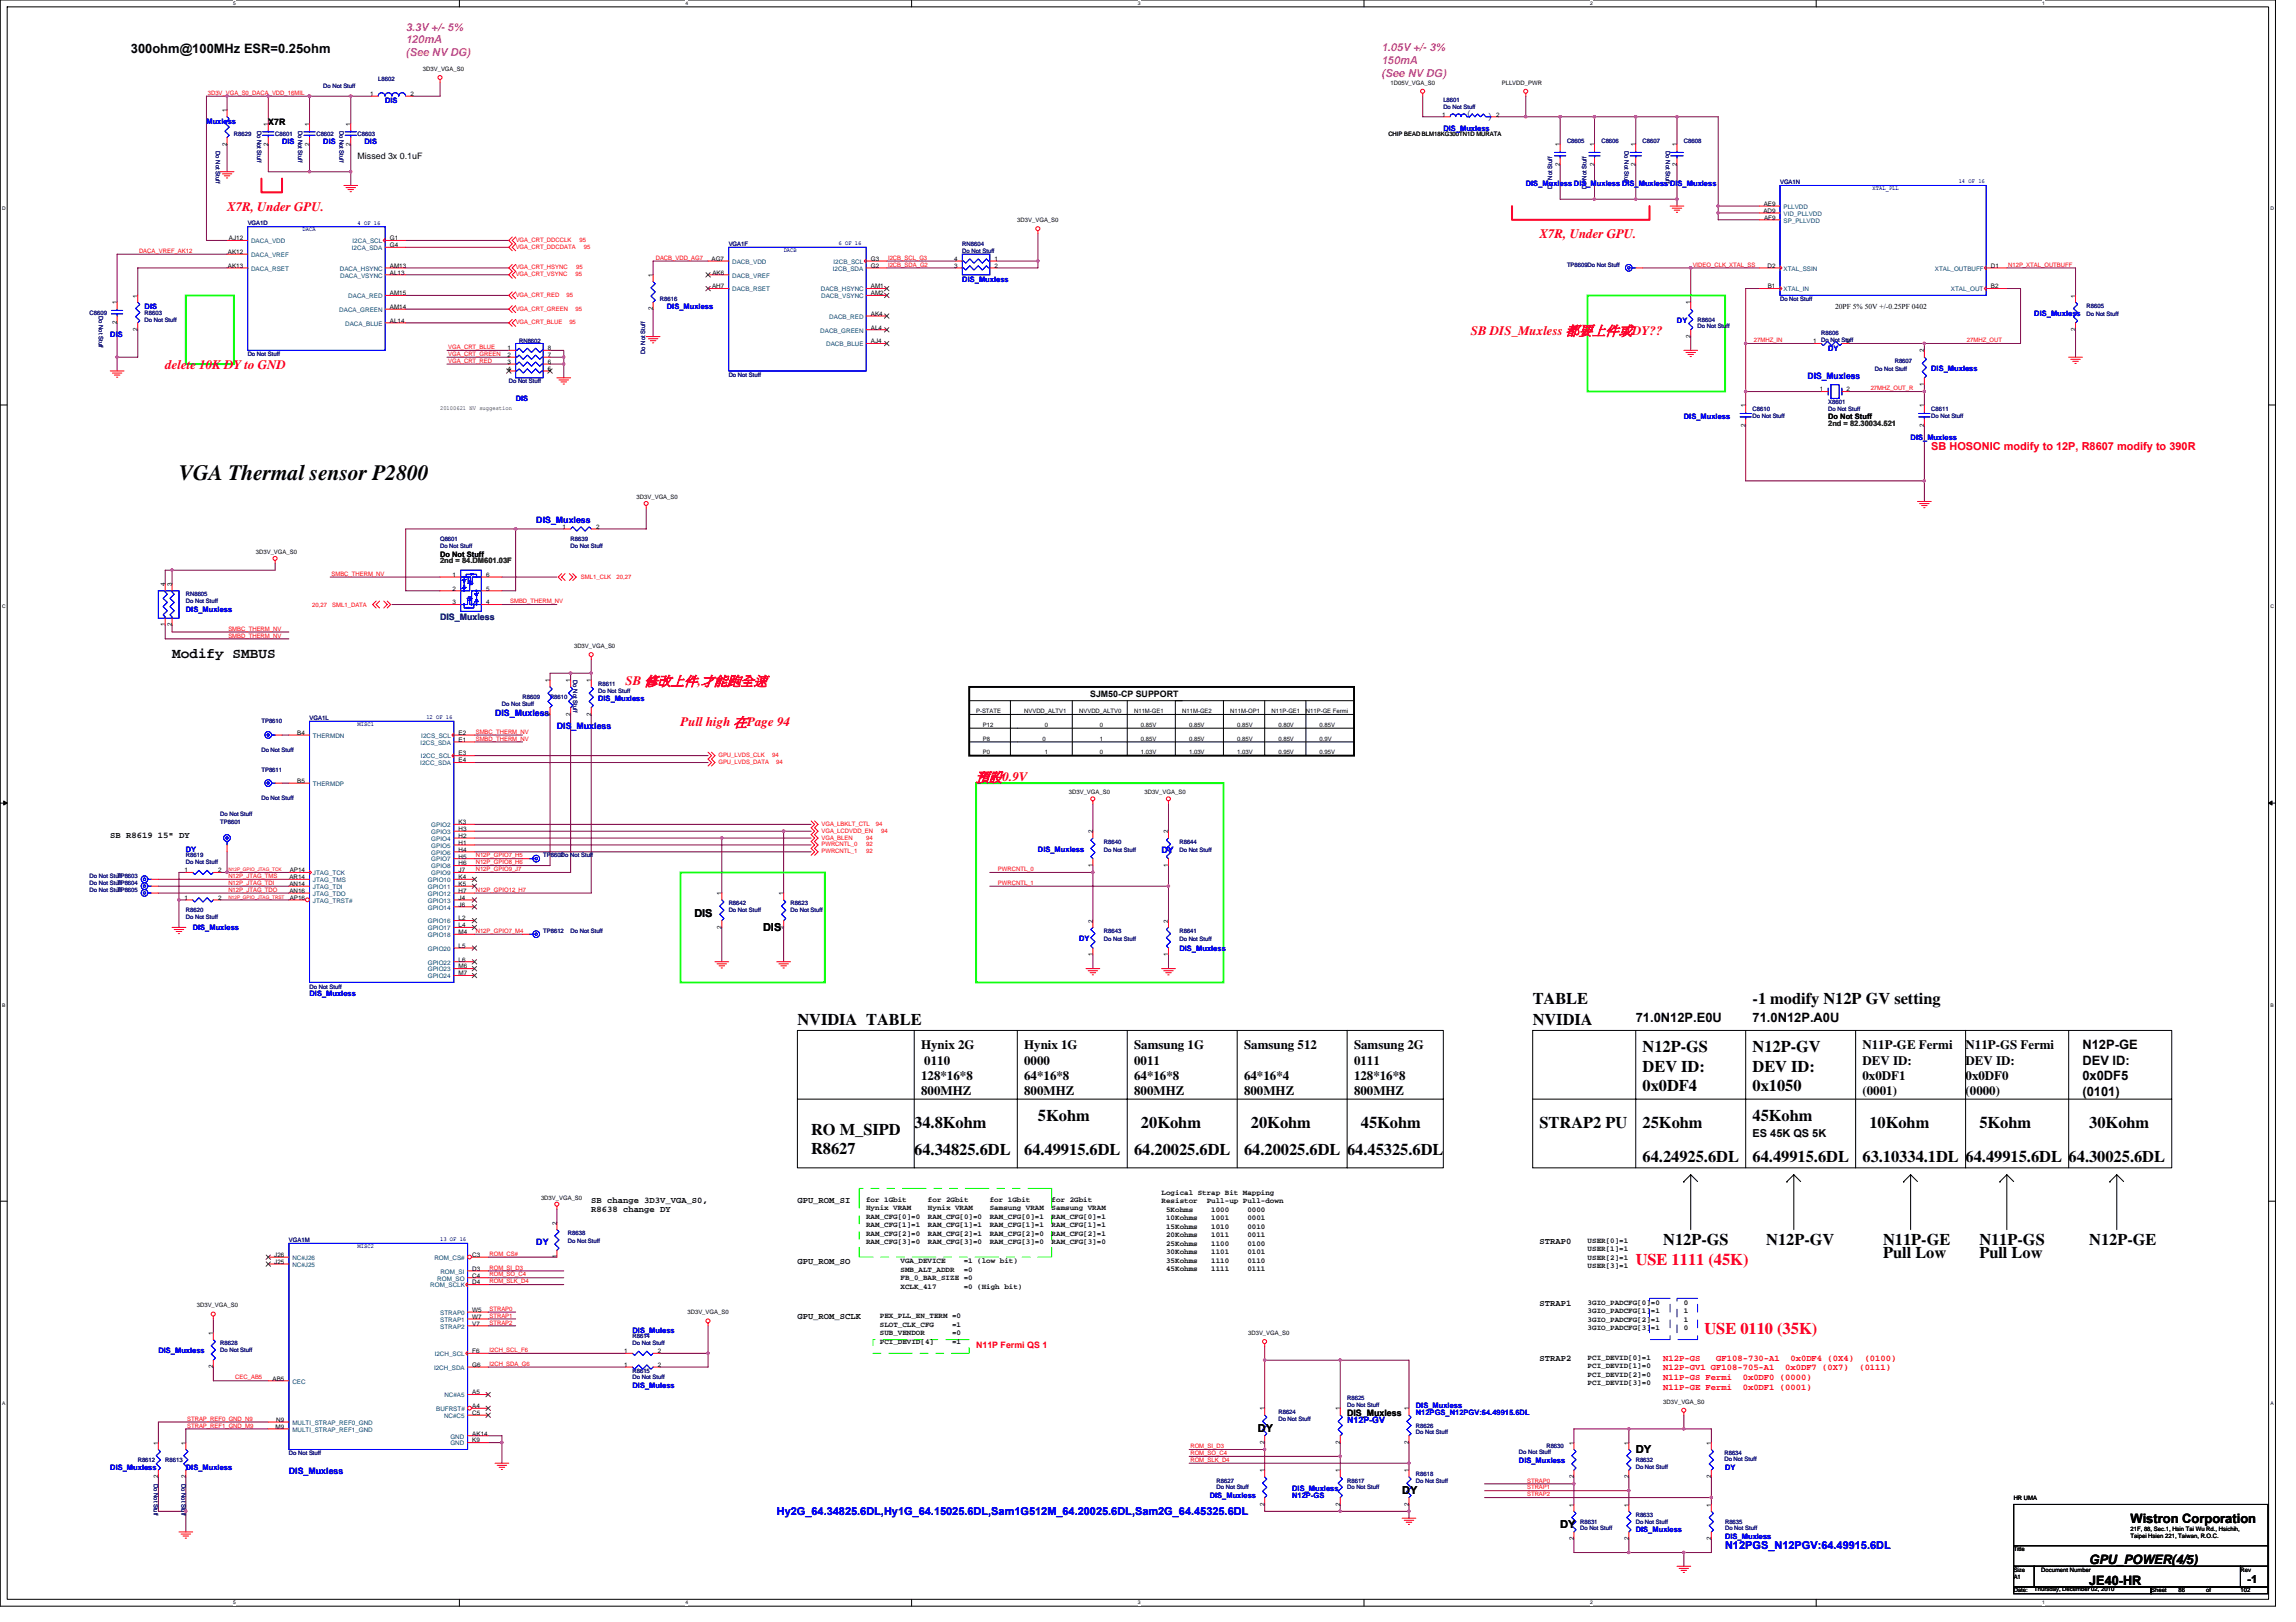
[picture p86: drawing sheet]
<svg xmlns="http://www.w3.org/2000/svg" width="297mm" height="210mm" viewBox="0 0 297 210" stroke-linecap="round" stroke-linejoin="round" font-family="sans-serif">
<defs><g id="words">
<text font-size="2.8" x="23.2" y="62.1">VGA Thermal sensor P2800</text>
<g font-size="2.1">
<text x="198.3" y="130">TABLE</text>
<text x="226.7" y="130">-1 modify N12P GV setting</text>
<text x="103.2" y="132.6">NVIDIA TABLE</text>
<text x="198.3" y="132.6">NVIDIA</text>
<text x="212.5" y="136.2">N12P-GS</text>
<text x="226.7" y="136.2">N12P-GV</text>
<text x="212.5" y="138.7">DEV ID:</text>
<text x="212.5" y="141.2">0x0DF4</text>
<text x="226.7" y="138.7">DEV ID:</text>
<text x="226.7" y="141.2">0x1050</text>
<text x="104.9" y="146.9">RO M_SIPD</text>
<text x="104.9" y="149.4">R8627</text>
<text x="118.3" y="146">34.8Kohm</text>
<text x="118.3" y="149.5">64.34825.6DL</text>
<text x="132.5" y="149.5">64.49915.6DL</text>
<text x="134.3" y="145.1">5Kohm</text>
<text x="146.7" y="149.5">64.20025.6DL</text>
<text x="147.6" y="146">20Kohm</text>
<text x="160.9" y="149.5">64.20025.6DL 64.45325.6DL</text>
<text x="161.8" y="146">20Kohm</text>
<text x="176.1" y="146">45Kohm</text>
<text x="199.2" y="146">STRAP2 PU</text>
<text x="212.5" y="146">25Kohm</text>
<text x="226.7" y="145.1">45Kohm</text>
<text x="241.8" y="146">10Kohm</text>
<text x="256.1" y="146">5Kohm</text>
<text x="270.3" y="146">30Kohm</text>
<text x="212.5" y="150.4">64.24925.6DL</text>
<text x="226.7" y="150.4">64.49915.6DL</text>
<text x="241" y="150.4">63.10334.1DL 64.49915.6DL</text>
<text x="267.6" y="150.4">64.30025.6DL</text>
<text x="215.2" y="161.1">N12P-GS</text>
<text x="228.5" y="161.1">N12P-GV</text>
<text x="243.6" y="161.1">N11P-GE</text>
<text x="256.1" y="161.1">N11P-GS</text>
<text x="270.3" y="161.1">N12P-GE</text>
<text x="243.6" y="162.9">Pull Low</text>
<text x="256.1" y="162.9">Pull Low</text>
</g>
<g font-size="2.1" fill="#f00">
<text x="211.6" y="163.7">USE 1111 (45K)</text>
<text x="220.5" y="172.6">USE 0110 (35K)</text>
</g>
<text font-size="1.9" x="22.3" y="85.2">Modify SMBUS</text>
<text font-size="1.8" fill="#f00" x="126.3" y="101.1">預設0.9V</text>
<g font-size="1.7">
<text x="16.9" y="6.9">300ohm@100MHz ESR=0.25ohm</text>
<text x="119.2" y="135.8">Hynix 2G</text>
<text x="119.6" y="137.8">0110</text>
<text x="132.5" y="135.8">Hynix 1G</text>
<text x="132.5" y="137.8">0000</text>
<text x="146.7" y="135.8">Samsung 1G</text>
<text x="146.7" y="137.8">0011</text>
<text x="160.9" y="135.8">Samsung 512</text>
<text x="175.2" y="135.8">Samsung 2G</text>
<text x="175.2" y="137.8">0111</text>
<text x="211.6" y="132.2">71.0N12P.E0U</text>
<text x="226.7" y="132.2">71.0N12P.A0U</text>
<text x="241" y="135.8">N11P-GE Fermi</text>
<text x="241" y="137.8">DEV ID:</text>
<text x="254.3" y="135.8">N11P-GS Fermi</text>
<text x="254.3" y="137.8">DEV ID:</text>
<text x="269.4" y="135.8">N12P-GE</text>
<text x="269.4" y="137.8">DEV ID:</text>
<text x="119.2" y="139.8">128*16*8</text>
<text x="119.2" y="141.8">800MHZ</text>
<text x="132.5" y="139.8">64*16*8</text>
<text x="132.5" y="141.8">800MHZ</text>
<text x="146.7" y="139.8">64*16*8</text>
<text x="146.7" y="141.8">800MHZ</text>
<text x="160.9" y="139.8">64*16*4</text>
<text x="160.9" y="141.8">800MHZ</text>
<text x="175.2" y="139.8">128*16*8</text>
<text x="175.2" y="141.8">800MHZ</text>
<text x="241" y="139.8">0x0DF1</text>
<text x="241" y="141.8">(0001)</text>
<text x="254.3" y="139.8">0x0DF0</text>
<text x="254.3" y="141.8">(0000)</text>
<text x="269.4" y="139.8">0x0DF5</text>
<text x="269.4" y="141.8">(0101)</text>
<text x="275.6" y="197.1">Wistron Corporation</text>
<text x="270.3" y="202.4">GPU_POWER(4/5)</text>
<text x="270.3" y="205.1">JE40-HR</text>
</g>
<g font-size="1.7" fill="#f00">
<text x="29.4" y="27.3">X7R, Under GPU.</text>
<text x="199.2" y="30.9">X7R, Under GPU.</text>
<text x="21.4" y="47.8">delete 10K DY to GND</text>
<text x="190.3" y="43.3">SB DIS_Muxless 都要上件或DY??</text>
<text x="80.9" y="88.6">SB 修改上件,才能跑全速</text>
<text x="88.1" y="94">Pull high 在Page 94</text>
</g>
<g font-size="1.4" fill="#f0f">
<text x="52.5" y="4">3.3V +/- 5%</text>
<text x="52.5" y="5.6">120mA</text>
<text x="52.5" y="7.3">(See NV DG)</text>
<text x="178.7" y="6.6">1.05V +/- 3%</text>
<text x="178.7" y="8.3">150mA</text>
<text x="178.7" y="9.9">(See NV DG)</text>
</g>
<text font-size="1.4" fill="#f00" x="249.8" y="58.2">SB HOSONIC modify to 12P, R8607 modify to 390R</text>
<g font-size="1.4">
<text x="89.8" y="118.7">DIS</text>
<text x="98.7" y="120.4">DIS</text>
<text x="226.7" y="147.1">ES 45K QS 5K</text>
<text x="162.7" y="185.3">DY</text>
<text x="211.6" y="188">DY</text>
<text x="181.4" y="193.3">DY</text>
<text x="201.8" y="197.8">DY</text>
<text x="290.7" y="204.9">-1</text>
</g>
<g font-size="1.4" fill="#00f">
<text x="100.5" y="196">Hy2G_64.34825.6DL,Hy1G_64.15025.6DL,Sam1G512M_64.20025.6DL,Sam2G_64.45325.6DL</text>
<text x="223.2" y="200.4">N12PGS_N12PGV:64.49915.6DL</text>
</g>
<g font-size="1.1">
<text x="34.7" y="16.2">X7R</text>
<text x="46.3" y="20.6">Missed 3x 0.1uF</text>
<text x="141" y="90.2">SJM50-CP SUPPORT</text>
<text x="14.3" y="108.5">SB R8619 15&quot; DY</text>
<text x="76.5" y="155.6">SB change 3D3V_VGA_S0,</text>
<text x="103.2" y="155.6">GPU_ROM_SI</text>
<text x="76.5" y="156.9">R8638 change DY</text>
<text x="199.2" y="161">STRAP0</text>
<text x="103.2" y="163.6">GPU_ROM_SO</text>
<text x="103.2" y="170.7">GPU_ROM_SCLK</text>
<text x="199.2" y="169">STRAP1</text>
<text x="199.2" y="176.1">STRAP2</text>
<text x="174.3" y="183.3">DIS_Muxless</text>
</g>
<g font-size="1.1" fill="#00f">
<text x="189.8" y="15">(</text>
<text x="193" y="14.8" transform="rotate(180 193 14.8)">(</text>
<text x="233.8" y="49.1">DIS_Muxless</text>
<text x="69.4" y="67.7">DIS_Muxless</text>
<text x="64" y="92.6">DIS_Muxless</text>
<text x="72" y="94.4">DIS_Muxless</text>
<text x="150.3" y="110.4">DY</text>
<text x="69.4" y="161.1">DY</text>
<text x="174.3" y="184.2">N12P-GV</text>
<text x="37.4" y="190.8">DIS_Muxless</text>
</g>
<text font-size="1.1" fill="#004080" x="56.9" y="80.2">DIS_Muxless</text>
<g font-size="1.1" fill="#f00">
<text x="126.3" y="174.4">N11P Fermi QS 1</text>
<text x="215.2" y="176.1">N12P-GS</text>
<text x="215.2" y="177.3">N12P-GV1 GF108-705-A1</text>
<text x="215.2" y="178.6">N11P-GS Fermi</text>
<text x="215.2" y="179.9">N11P-GE Fermi</text>
<text x="222" y="176.1">GF108-730-A1</text>
<text x="225.5" y="178.6">0x0DF0 (0000)</text>
<text x="225.5" y="179.9">0x0DF1 (0001)</text>
<text x="231" y="177.3">0x0DF7 (0X7)</text>
<text x="231.6" y="176.1">0x0DF4 (0X4)</text>
<text x="240.6" y="177.3">(0111)</text>
<text x="241.2" y="176.1">(0100)</text>
</g>
<g font-size="1" fill="#00f">
<text x="26.7" y="16">Muxless</text>
<text x="49.8" y="13.4">DIS</text>
<text x="186.7" y="16.9">DIS_Muxless</text>
<text x="36.5" y="18.7">DIS</text>
<text x="41.8" y="18.7">DIS</text>
<text x="47.2" y="18.7">DIS</text>
<text x="197.4" y="24">DIS_Muxless DIS_Muxless DIS_Muxless DIS_Muxless</text>
<text x="18.7" y="40">DIS</text>
<text x="86.3" y="40">DIS_Muxless</text>
<text x="124.5" y="36.5">DIS_Muxless</text>
<text x="217" y="41.8">DY</text>
<text x="263.2" y="40.9">DIS_Muxless</text>
<text x="14.3" y="43.6">DIS</text>
<text x="236.5" y="45.4">DY</text>
<text x="66.7" y="51.9">DIS</text>
<text x="249.8" y="48">DIS_Muxless</text>
<text x="217.8" y="54.3">DIS_Muxless</text>
<text x="247.2" y="56.9">DIS_Muxless</text>
<text x="24" y="79.1">DIS_Muxless</text>
<text x="77.4" y="90.7">DIS_Muxless</text>
<text x="24" y="110.3">DY</text>
<text x="134.3" y="110.3">DIS_Muxless</text>
<text x="24.9" y="120.4">DIS_Muxless</text>
<text x="139.6" y="121.8">DY</text>
<text x="152.6" y="123.1">DIS_Muxless</text>
<text x="40" y="128.9">DIS_Muxless</text>
<text x="81.8" y="172.5">DIS_Muless</text>
<text x="20.5" y="175.2">DIS_Muxless</text>
<text x="81.8" y="179.6">DIS_Muless</text>
<text x="183.2" y="182.3">DIS_Muxless</text>
<text x="183.2" y="183.2">N12PGS_N12PGV:64.49915.6DL</text>
<text x="14.3" y="190.3">DIS_Muxless</text>
<text x="24" y="190.3">DIS_Muxless</text>
<text x="196.5" y="189.4">DIS_Muxless</text>
<text x="223.2" y="190.3">DY</text>
<text x="156.5" y="193.8">DIS_Muxless</text>
<text x="167.2" y="192.9">DIS_Muxless</text>
<text x="167.2" y="193.8">N12P-GS</text>
<text x="211.6" y="198.3">DIS_Muxless</text>
<text x="223.2" y="199.2">DIS_Muxless</text>
</g>
<g font-size="1">
<text x="237.4" y="40">20PF 5% 50V +/-0.25PF 0402</text>
<text x="236.5" y="54.3">Do Not Stuff</text>
<text x="56.9" y="72">Do Not Stuff</text>
<text x="112.1" y="155.5">for 1Gbit</text>
<text x="120.1" y="155.5">for 2Gbit</text>
<text x="128.1" y="155.5">for 1Gbit</text>
<text x="136.1" y="155.5">for 2Gbit</text>
<text x="150.3" y="154.6">Logical Strap Bit Mapping</text>
<text x="150.3" y="155.7">Resistor</text>
<text x="156.1" y="155.7">Pull-up Pull-down</text>
<text x="112.1" y="156.6">Hynix VRAM</text>
<text x="112.1" y="157.7">RAM_CFG[0]=0</text>
<text x="112.1" y="158.8">RAM_CFG[1]=1</text>
<text x="112.1" y="159.9">RAM_CFG[2]=0</text>
<text x="112.1" y="161">RAM_CFG[3]=0</text>
<text x="120.1" y="156.6">Hynix VRAM</text>
<text x="120.1" y="157.7">RAM_CFG[0]=0</text>
<text x="120.1" y="158.8">RAM_CFG[1]=1</text>
<text x="120.1" y="159.9">RAM_CFG[2]=1</text>
<text x="120.1" y="161">RAM_CFG[3]=0</text>
<text x="128.1" y="156.6">Samsung VRAM</text>
<text x="128.1" y="157.7">RAM_CFG[0]=1</text>
<text x="128.1" y="158.8">RAM_CFG[1]=1</text>
<text x="128.1" y="159.9">RAM_CFG[2]=0</text>
<text x="128.1" y="161">RAM_CFG[3]=0</text>
<text x="136.1" y="156.6">Samsung VRAM</text>
<text x="136.1" y="157.7">RAM_CFG[0]=1</text>
<text x="136.1" y="158.8">RAM_CFG[1]=1</text>
<text x="136.1" y="159.9">RAM_CFG[2]=1</text>
<text x="136.1" y="161">RAM_CFG[3]=0</text>
<text x="150.9" y="156.8">5Kohms</text>
<text x="150.9" y="157.9">10Kohms</text>
<text x="150.9" y="159">15Kohms</text>
<text x="150.9" y="160.1">20Kohms</text>
<text x="150.9" y="161.2">25Kohms</text>
<text x="156.7" y="156.8">1000</text>
<text x="156.7" y="157.9">1001</text>
<text x="156.7" y="159">1010</text>
<text x="156.7" y="160.1">1011</text>
<text x="156.7" y="161.2">1100</text>
<text x="161.4" y="156.8">0000</text>
<text x="161.4" y="157.9">0001</text>
<text x="161.4" y="159">0010</text>
<text x="161.4" y="160.1">0011</text>
<text x="161.4" y="161.2">0100</text>
<text x="205.4" y="160.8">USER[0]=1</text>
<text x="205.4" y="161.9">USER[1]=1</text>
<text x="116.5" y="163.5">VGA_DEVICE</text>
<text x="116.5" y="164.6">SMB_ALT_ADDR</text>
<text x="116.5" y="165.7">FB_0_BAR_SIZE =0</text>
<text x="116.5" y="166.8">XCLK_417</text>
<text x="124.7" y="163.5">=1 (low bit)</text>
<text x="124.7" y="164.6">=0</text>
<text x="124.7" y="166.8">=0 (High bit)</text>
<text x="150.9" y="162.3">30Kohms</text>
<text x="150.9" y="163.4">35Kohms</text>
<text x="150.9" y="164.5">45Kohms</text>
<text x="156.7" y="162.3">1101</text>
<text x="156.7" y="163.4">1110</text>
<text x="156.7" y="164.5">1111</text>
<text x="161.4" y="162.3">0101</text>
<text x="161.4" y="163.4">0110</text>
<text x="161.4" y="164.5">0111</text>
<text x="205.4" y="163">USER[2]=1</text>
<text x="205.4" y="164.1">USER[3]=1</text>
<text x="113.8" y="170.6">PEX_PLL_EN_TERM =0</text>
<text x="113.8" y="171.7">SLOT_CLK_CFG</text>
<text x="113.8" y="172.8">SUB_VENDOR</text>
<text x="113.8" y="173.9">PCI_DEVID[4]</text>
<text x="123.2" y="171.7">=1</text>
<text x="123.2" y="172.8">=0</text>
<text x="123.2" y="173.9">=1</text>
<text x="205.4" y="168.8">3GIO_PADCFG[0]=0</text>
<text x="205.4" y="169.9">3GIO_PADCFG[1]=1</text>
<text x="205.4" y="171">3GIO_PADCFG[2]=1</text>
<text x="205.4" y="172.1">3GIO_PADCFG[3]=1</text>
<text x="217.8" y="168.8">0</text>
<text x="217.8" y="169.9">1</text>
<text x="217.8" y="171">1</text>
<text x="217.8" y="172.1">0</text>
<text x="205.4" y="175.9">PCI_DEVID[0]=1</text>
<text x="205.4" y="177">PCI_DEVID[1]=0</text>
<text x="205.4" y="178.1">PCI_DEVID[2]=0</text>
<text x="205.4" y="179.2">PCI_DEVID[3]=0</text>
</g>
<g font-size="1" fill="#008000">
<text x="236.5" y="55.1">2nd = 82.30034.521</text>
<text x="56.9" y="72.9">2nd = 84.DM601.03F</text>
</g>
<g font-size=".8" fill="#000080">
<text x="41.8" y="11.4">Do Not Stuff</text>
<text x="48.9" y="10.5">L8602</text>
<text x="30.3" y="17.6">R8629</text>
<text x="33.2" y="16.9" transform="rotate(90 33.2 16.9)">Do Not Stuff</text>
<text x="35.6" y="17.6">C8601</text>
<text x="38.6" y="16.9" transform="rotate(90 38.6 16.9)">Do Not Stuff</text>
<text x="40.9" y="17.6">C8602</text>
<text x="43.9" y="16.9" transform="rotate(90 43.9 16.9)">Do Not Stuff</text>
<text x="46.3" y="17.6">C8603</text>
<text x="186.7" y="13.2">L8601</text>
<text x="186.7" y="14.1">Do Not Stuff</text>
<text x="27.9" y="19.6" transform="rotate(90 27.9 19.6)">Do Not Stuff</text>
<text x="202.7" y="18.5">C8605</text>
<text x="207.2" y="18.5">C8606</text>
<text x="210.2" y="19.6" transform="rotate(90 210.2 19.6)">Do Not Stuff</text>
<text x="212.5" y="18.5">C8607</text>
<text x="215.5" y="19.6" transform="rotate(90 215.5 19.6)">Do Not Stuff</text>
<text x="217.8" y="18.5">C8608</text>
<text x="230.3" y="23.8">VGA1N</text>
<text x="32" y="29.2">VGA1D</text>
<text x="200.8" y="24.4" transform="rotate(-90 200.8 24.4)">Do Not Stuff</text>
<text x="205.2" y="24.4" transform="rotate(-90 205.2 24.4)">Do Not Stuff</text>
<text x="94.3" y="31.8">VGA1F</text>
<text x="124.5" y="31.8">RN8604</text>
<text x="124.5" y="32.7">Do Not Stuff</text>
<text x="202.7" y="34.5">TP8609Do Not Stuff</text>
<text x="11.6" y="40.7">C8609</text>
<text x="12.8" y="40.9" transform="rotate(90 12.8 40.9)">Do Not Stuff</text>
<text x="18.7" y="40.7">R8603</text>
<text x="18.7" y="41.6">Do Not Stuff</text>
<text x="85.4" y="38.9">R8616</text>
<text x="219.6" y="41.6">R8604</text>
<text x="230.3" y="38.9">Do Not Stuff</text>
<text x="269.9" y="39.8">R8605</text>
<text x="269.9" y="40.9">Do Not Stuff</text>
<text x="32" y="46.1">Do Not Stuff</text>
<text x="67.2" y="44.4">RN8602</text>
<text x="83.5" y="45.8" transform="rotate(-90 83.5 45.8)">Do Not Stuff</text>
<text x="219.6" y="42.5">Do Not Stuff</text>
<text x="235.6" y="43.4">R8606</text>
<text x="235.6" y="44.3">Do Not Stuff</text>
<text x="245.1" y="46.9">R8607</text>
<text x="65.8" y="49.6">Do Not Stuff</text>
<text x="94.3" y="48.7">Do Not Stuff</text>
<text x="226.7" y="53.2">C8610</text>
<text x="236.5" y="52.3">X8601</text>
<text x="236.5" y="53.2">Do Not Stuff</text>
<text x="242.6" y="48">Do Not Stuff</text>
<text x="249.8" y="53.2">C8611</text>
<text x="226.7" y="54.1">Do Not Stuff</text>
<text x="249.8" y="54.1">Do Not Stuff</text>
<text x="56.9" y="70.1">Q8601</text>
<text x="56.9" y="71">Do Not Stuff</text>
<text x="73.8" y="70.1">R8639</text>
<text x="73.8" y="71">Do Not Stuff</text>
<text x="24" y="77.2">RN8605</text>
<text x="24" y="78.1">Do Not Stuff</text>
<text x="74.1" y="88" transform="rotate(90 74.1 88)">Do Not Stuff</text>
<text x="77.4" y="88.7">R8611</text>
<text x="77.4" y="89.6">Do Not Stuff</text>
<text x="33.8" y="93.6">TP8610</text>
<text x="40" y="93.2">VGA1L</text>
<text x="64.9" y="91.4">Do Not Stuff</text>
<text x="67.6" y="90.5">R8609</text>
<text x="71.2" y="90.5">R8610</text>
<text x="33.8" y="97.3">Do Not Stuff</text>
<text x="33.8" y="99.8">TP8611</text>
<text x="28.5" y="106.7">TP8601</text>
<text x="28.5" y="105.6">Do Not Stuff</text>
<text x="33.8" y="103.5">Do Not Stuff</text>
<text x="11.6" y="113.6">Do Not Stuff</text>
<text x="15.2" y="113.6">TP8603</text>
<text x="24" y="111">R8619</text>
<text x="24" y="111.8">Do Not Stuff</text>
<text x="70.3" y="111">TP8602</text>
<text x="72.6" y="111">Do Not Stuff</text>
<text x="142.8" y="109.2">R8640</text>
<text x="142.8" y="110.2">Do Not Stuff</text>
<text x="152.6" y="109.2">R8644</text>
<text x="152.6" y="110.2">Do Not Stuff</text>
<text x="11.6" y="114.5">Do Not Stuff</text>
<text x="11.6" y="115.4">Do Not Stuff</text>
<text x="15.2" y="114.5">TP8604</text>
<text x="15.2" y="115.4">TP8605</text>
<text x="24" y="118.1">R8620</text>
<text x="24" y="119">Do Not Stuff</text>
<text x="94.3" y="117.2">R8642</text>
<text x="94.3" y="118.1">Do Not Stuff</text>
<text x="102.3" y="117.2">R8623</text>
<text x="102.3" y="118.1">Do Not Stuff</text>
<text x="70.3" y="120.7">TP8612</text>
<text x="73.8" y="120.7">Do Not Stuff</text>
<text x="142.8" y="120.7">R8643</text>
<text x="142.8" y="121.8">Do Not Stuff</text>
<text x="152.6" y="120.7">R8641</text>
<text x="152.6" y="121.8">Do Not Stuff</text>
<text x="40" y="128">Do Not Stuff</text>
<text x="37.4" y="160.7">VGA1M</text>
<text x="73.5" y="159.9">R8638</text>
<text x="73.5" y="160.9">Do Not Stuff</text>
<text x="81.8" y="173.2">R8614</text>
<text x="28.5" y="174.1">R8628</text>
<text x="28.5" y="175">Do Not Stuff</text>
<text x="81.8" y="177.6">R8615</text>
<text x="81.8" y="178.5">Do Not Stuff</text>
<text x="81.8" y="174.1">Do Not Stuff</text>
<text x="165.4" y="183">R8624</text>
<text x="165.4" y="183.9">Do Not Stuff</text>
<text x="174.3" y="181.2">R8625</text>
<text x="174.3" y="182.1">Do Not Stuff</text>
<text x="183.2" y="184.7">R8626</text>
<text x="183.2" y="185.6">Do Not Stuff</text>
<text x="17.8" y="189.2">R8612</text>
<text x="21.4" y="189.2">R8613</text>
<text x="37.4" y="188.3">Do Not Stuff</text>
<text x="157.4" y="191.9">R8627</text>
<text x="174.3" y="191.9">R8617</text>
<text x="183.2" y="191">R8618</text>
<text x="183.2" y="191.9">Do Not Stuff</text>
<text x="196.5" y="188.2">Do Not Stuff</text>
<text x="200.1" y="187.4">R8630</text>
<text x="211.6" y="189.2">R8632</text>
<text x="211.6" y="190.1">Do Not Stuff</text>
<text x="223.1" y="188.3">R8634</text>
<text x="223.1" y="189.1">Do Not Stuff</text>
<text x="19.9" y="192" transform="rotate(90 19.9 192)">Do Not Stuff</text>
<text x="23.5" y="192" transform="rotate(90 23.5 192)">Do Not Stuff</text>
<text x="157.4" y="192.7">Do Not Stuff</text>
<text x="174.3" y="192.7">Do Not Stuff</text>
<text x="204.4" y="197.2">R8631</text>
<text x="204.4" y="198">Do Not Stuff</text>
<text x="211.6" y="196.3">R8633</text>
<text x="211.6" y="197.2">Do Not Stuff</text>
<text x="223.2" y="197.2">R8635</text>
<text x="223.2" y="198">Do Not Stuff</text>
</g>
<g font-size=".8">
<text x="54.7" y="9.2">3D3V_VGA_S0</text>
<text x="179.9" y="10.9">1D05V_VGA_S0</text>
<text x="194.3" y="10.9">PLLVDD_PWR</text>
<text x="29.4" y="14.5" transform="rotate(-90 29.4 14.5)">1</text>
<text x="34.7" y="16.3" transform="rotate(-90 34.7 16.3)">1</text>
<text x="40" y="16.3" transform="rotate(-90 40 16.3)">1</text>
<text x="45.4" y="16.3" transform="rotate(-90 45.4 16.3)">1</text>
<text x="47.9" y="12.4">1</text>
<text x="53.1" y="12.4">2</text>
<text x="179.6" y="17.6">CHIP BEAD BLM18KG300TN1D MURATA</text>
<text x="186.6" y="15.1">1</text>
<text x="193.6" y="15.1">2</text>
<text x="29.4" y="18.8" transform="rotate(-90 29.4 18.8)">2</text>
<text x="34.7" y="18.8" transform="rotate(-90 34.7 18.8)">2</text>
<text x="40" y="18.8" transform="rotate(-90 40 18.8)">2</text>
<text x="45.4" y="18.8" transform="rotate(-90 45.4 18.8)">2</text>
<text x="201.8" y="21.5" transform="rotate(-90 201.8 21.5)">2</text>
<text x="201.8" y="18.9" transform="rotate(-90 201.8 18.9)">1</text>
<text x="206.3" y="21.5" transform="rotate(-90 206.3 21.5)">2</text>
<text x="206.3" y="18.9" transform="rotate(-90 206.3 18.9)">1</text>
<text x="211.6" y="21.5" transform="rotate(-90 211.6 21.5)">2</text>
<text x="211.6" y="18.9" transform="rotate(-90 211.6 18.9)">1</text>
<text x="216.9" y="21.5" transform="rotate(-90 216.9 21.5)">2</text>
<text x="216.9" y="18.9" transform="rotate(-90 216.9 18.9)">1</text>
<text x="131.6" y="28.7">3D3V_VGA_S0</text>
<text x="228.1" y="27.5">AD9</text>
<text x="228.2" y="26.6">AE9</text>
<text x="228.2" y="28.4">AF9</text>
<text x="29.5" y="34.6">AK13</text>
<text x="29.5" y="32.9">AK12</text>
<text x="29.6" y="31.1">AJ12</text>
<text x="50.4" y="35.5">AL13</text>
<text x="50.4" y="31.1">G1</text>
<text x="50.4" y="34.6">AM13</text>
<text x="50.4" y="32">G4</text>
<text x="84.5" y="35.8" transform="rotate(-90 84.5 35.8)">1</text>
<text x="92.1" y="33.8">AG7</text>
<text x="92.2" y="35.5">AK6</text>
<text x="112.7" y="33.8">G3</text>
<text x="112.7" y="34.6">G2</text>
<text x="123.4" y="34.6">3</text>
<text x="123.4" y="33.8">4</text>
<text x="128.7" y="33.8">1</text>
<text x="128.7" y="34.6">2</text>
<text x="228.7" y="34.6">D2</text>
<text x="257.6" y="34.6">D1</text>
<text x="15.1" y="42" transform="rotate(-90 15.1 42)">2</text>
<text x="15.1" y="39.4" transform="rotate(-90 15.1 39.4)">1</text>
<text x="17.8" y="38.5" transform="rotate(-90 17.8 38.5)">1</text>
<text x="50.4" y="38.2">AM15</text>
<text x="50.4" y="41.8">AL14</text>
<text x="50.4" y="40">AM14</text>
<text x="84.5" y="40.2" transform="rotate(-90 84.5 40.2)">2</text>
<text x="92.1" y="37.3">AH7</text>
<text x="112.7" y="40.9">AK4</text>
<text x="112.7" y="38.2">AM2</text>
<text x="112.7" y="37.3">AM1</text>
<text x="218.7" y="39.4" transform="rotate(-90 218.7 39.4)">1</text>
<text x="228.7" y="37.3">B1</text>
<text x="257.6" y="37.3">B2</text>
<text x="268.5" y="38.5" transform="rotate(-90 268.5 38.5)">1</text>
<text x="17.8" y="42.8" transform="rotate(-90 17.8 42.8)">2</text>
<text x="65.7" y="45.3">1</text>
<text x="65.7" y="46.2">2</text>
<text x="65.7" y="47.1">3</text>
<text x="65.7" y="48">4</text>
<text x="70.9" y="48">5</text>
<text x="70.9" y="47.1">6</text>
<text x="70.9" y="46.2">7</text>
<text x="70.9" y="45.3">8</text>
<text x="112.7" y="44.4">AJ4</text>
<text x="112.7" y="42.7">AL4</text>
<text x="218.7" y="43.7" transform="rotate(-90 218.7 43.7)">2</text>
<text x="234.6" y="44.4">1</text>
<text x="238.9" y="44.4">2</text>
<text x="248.9" y="45.6" transform="rotate(-90 248.9 45.6)">2</text>
<text x="268.5" y="42.8" transform="rotate(-90 268.5 42.8)">2</text>
<text x="56.9" y="53.1">20100621 NV suggestion</text>
<text x="225.8" y="52.7" transform="rotate(-90 225.8 52.7)">1</text>
<text x="235.5" y="50.7">1</text>
<text x="238.9" y="50.7">2</text>
<text x="248.9" y="52.7" transform="rotate(-90 248.9 52.7)">1</text>
<text x="248.9" y="50" transform="rotate(-90 248.9 50)">1</text>
<text x="225.8" y="55.3" transform="rotate(-90 225.8 55.3)">2</text>
<text x="248.9" y="55.3" transform="rotate(-90 248.9 55.3)">2</text>
<text x="82.4" y="64.6">3D3V_VGA_S0</text>
<text x="33.1" y="71.7">3D3V_VGA_S0</text>
<text x="72.8" y="68.4">1</text>
<text x="77.1" y="68.4">2</text>
<text x="21.4" y="75.8" transform="rotate(-90 21.4 75.8)">4</text>
<text x="22.2" y="75.8" transform="rotate(-90 22.2 75.8)">3</text>
<text x="58.5" y="74.7">1</text>
<text x="58.5" y="76.4">2</text>
<text x="62.9" y="76.4">5</text>
<text x="62.9" y="74.7">6</text>
<text x="21.4" y="81.1" transform="rotate(-90 21.4 81.1)">1</text>
<text x="22.2" y="81.1" transform="rotate(-90 22.2 81.1)">2</text>
<text x="58.5" y="78.2">3</text>
<text x="62.9" y="78.2">4</text>
<text x="74.3" y="83.8">3D3V_VGA_S0</text>
<text x="71.1" y="88.3" transform="rotate(-90 71.1 88.3)">1</text>
<text x="73.8" y="88.3" transform="rotate(-90 73.8 88.3)">1</text>
<text x="76.5" y="88.3" transform="rotate(-90 76.5 88.3)">1</text>
<text x="38.5" y="95.1">B4</text>
<text x="59.3" y="95.1">E2</text>
<text x="59.3" y="96">E1</text>
<text x="71.1" y="92.6" transform="rotate(-90 71.1 92.6)">2</text>
<text x="73.8" y="92.6" transform="rotate(-90 73.8 92.6)">2</text>
<text x="76.5" y="92.6" transform="rotate(-90 76.5 92.6)">2</text>
<text x="126.3" y="92.3">P-STATE</text>
<text x="127.2" y="94.1">P12</text>
<text x="127.2" y="95.8">P8</text>
<text x="132.5" y="92.3">NVVDD_ALTV1</text>
<text x="134.9" y="95.8">0</text>
<text x="135.2" y="94.1">0</text>
<text x="139.6" y="92.3">NVVDD_ALTV0</text>
<text x="142.3" y="94.1">0</text>
<text x="142.3" y="95.8">1</text>
<text x="146.7" y="92.3">N11M-GE1</text>
<text x="147.6" y="94.1">0.85V</text>
<text x="147.6" y="95.8">0.85V</text>
<text x="152.9" y="92.3">N11M-GE2</text>
<text x="153.8" y="94.1">0.85V</text>
<text x="153.8" y="95.8">0.85V</text>
<text x="159.2" y="92.3">N11M-OP1</text>
<text x="160.1" y="94.1">0.85V</text>
<text x="160.1" y="95.8">0.85V</text>
<text x="164.5" y="92.3">N11P-GE1</text>
<text x="165.4" y="94.1">0.80V</text>
<text x="165.4" y="95.8">0.85V</text>
<text x="168.9" y="92.3">N11P-GE Fermi</text>
<text x="170.7" y="94.1">0.85V</text>
<text x="170.7" y="95.8">0.9V</text>
<text x="38.5" y="101.3">B5</text>
<text x="59.3" y="98.7">E4</text>
<text x="59.3" y="97.8">E3</text>
<text x="127.2" y="97.6">P0</text>
<text x="135.2" y="97.6">1</text>
<text x="142.3" y="97.6">0</text>
<text x="147.6" y="97.6">1.03V</text>
<text x="153.8" y="97.6">1.03V</text>
<text x="160.1" y="97.6">1.03V</text>
<text x="165.4" y="97.6">0.95V</text>
<text x="170.7" y="97.6">0.95V</text>
<text x="59.3" y="107.5">H3</text>
<text x="59.3" y="106.7">K3</text>
<text x="138.3" y="102.8">3D3V_VGA_S0</text>
<text x="141.4" y="107.8" transform="rotate(-90 141.4 107.8)">2</text>
<text x="148.1" y="102.8">3D3V_VGA_S0</text>
<text x="151.1" y="107.8" transform="rotate(-90 151.1 107.8)">2</text>
<text x="23.9" y="112.9">1</text>
<text x="28.2" y="112.9">2</text>
<text x="37.4" y="113.8">AR14</text>
<text x="37.5" y="112.9">AP14</text>
<text x="59.3" y="112.9">J7</text>
<text x="59.3" y="112">H6</text>
<text x="59.3" y="111.1">H5</text>
<text x="59.3" y="110.2">H4</text>
<text x="59.3" y="109.3">H1</text>
<text x="59.3" y="108.4">H2</text>
<text x="59.3" y="113.8">K4</text>
<text x="141.4" y="112.2" transform="rotate(-90 141.4 112.2)">1</text>
<text x="151.1" y="112.2" transform="rotate(-90 151.1 112.2)">1</text>
<text x="23.9" y="116.4">1</text>
<text x="28.2" y="116.4">2</text>
<text x="37.4" y="115.5">AN16</text>
<text x="37.4" y="114.7">AN14</text>
<text x="37.5" y="116.4">AP16</text>
<text x="59.3" y="120">L4</text>
<text x="59.3" y="119.1">L2</text>
<text x="59.3" y="117.3">J6</text>
<text x="59.3" y="116.4">J4</text>
<text x="59.3" y="115.5">H7</text>
<text x="59.3" y="114.7">K5</text>
<text x="93.4" y="115.8" transform="rotate(-90 93.4 115.8)">1</text>
<text x="101.4" y="115.8" transform="rotate(-90 101.4 115.8)">1</text>
<text x="141.4" y="119.4" transform="rotate(-90 141.4 119.4)">2</text>
<text x="151.1" y="119.4" transform="rotate(-90 151.1 119.4)">2</text>
<text x="59.3" y="125.3">M6</text>
<text x="59.3" y="124.4">L6</text>
<text x="59.3" y="122.7">L5</text>
<text x="59.3" y="120.9">M4</text>
<text x="93.4" y="120.2" transform="rotate(-90 93.4 120.2)">2</text>
<text x="101.4" y="120.2" transform="rotate(-90 101.4 120.2)">2</text>
<text x="141.4" y="123.7" transform="rotate(-90 141.4 123.7)">1</text>
<text x="151.1" y="123.7" transform="rotate(-90 151.1 123.7)">1</text>
<text x="59.3" y="126.2">M7</text>
<text x="70" y="155.2">3D3V_VGA_S0</text>
<text x="72" y="158.5" transform="rotate(-90 72 158.5)">2</text>
<text x="35.5" y="163.6">J25</text>
<text x="35.5" y="162.7">J26</text>
<text x="61.1" y="166.2">D4</text>
<text x="61.1" y="164.4">D3</text>
<text x="61.1" y="165.3">C4</text>
<text x="61.1" y="162.7">C3</text>
<text x="72" y="162.9" transform="rotate(-90 72 162.9)">1</text>
<text x="25.5" y="169.2">3D3V_VGA_S0</text>
<text x="27.6" y="172.7" transform="rotate(-90 27.6 172.7)">1</text>
<text x="61.1" y="169.8">W5</text>
<text x="61.1" y="170.7">W7</text>
<text x="61.1" y="171.6">V7</text>
<text x="88.9" y="170.1">3D3V_VGA_S0</text>
<text x="161.5" y="172.7">3D3V_VGA_S0</text>
<text x="27.6" y="177.1" transform="rotate(-90 27.6 177.1)">2</text>
<text x="35.3" y="178.7">AB5</text>
<text x="61.1" y="176.9">G6</text>
<text x="61.1" y="175.1">F6</text>
<text x="80.8" y="176.9">1</text>
<text x="80.8" y="175.1">1</text>
<text x="85.1" y="176.9">2</text>
<text x="85.1" y="175.1">2</text>
<text x="35.7" y="184.9">M9</text>
<text x="35.7" y="184">N9</text>
<text x="61.1" y="185.8">AK14</text>
<text x="61.1" y="183.1">C5</text>
<text x="61.1" y="182.2">A4</text>
<text x="61.1" y="180.4">A5</text>
<text x="163.6" y="182.5" transform="rotate(-90 163.6 182.5)">1</text>
<text x="173.4" y="182.5" transform="rotate(-90 173.4 182.5)">1</text>
<text x="182.3" y="182.5" transform="rotate(-90 182.3 182.5)">1</text>
<text x="215.2" y="181.6">3D3V_VGA_S0</text>
<text x="20.5" y="191.3" transform="rotate(-90 20.5 191.3)">2</text>
<text x="20.5" y="187" transform="rotate(-90 20.5 187)">1</text>
<text x="24" y="191.3" transform="rotate(-90 24 191.3)">2</text>
<text x="24" y="187" transform="rotate(-90 24 187)">1</text>
<text x="61.1" y="186.7">K9</text>
<text x="163.6" y="190.5" transform="rotate(-90 163.6 190.5)">1</text>
<text x="163.6" y="186.9" transform="rotate(-90 163.6 186.9)">2</text>
<text x="173.4" y="190.5" transform="rotate(-90 173.4 190.5)">1</text>
<text x="173.4" y="186.9" transform="rotate(-90 173.4 186.9)">2</text>
<text x="182.3" y="190.5" transform="rotate(-90 182.3 190.5)">1</text>
<text x="182.3" y="186.9" transform="rotate(-90 182.3 186.9)">2</text>
<text x="203.6" y="191.3" transform="rotate(-90 203.6 191.3)">2</text>
<text x="203.6" y="187" transform="rotate(-90 203.6 187)">1</text>
<text x="210.7" y="191.3" transform="rotate(-90 210.7 191.3)">2</text>
<text x="210.7" y="187" transform="rotate(-90 210.7 187)">1</text>
<text x="221.4" y="191.3" transform="rotate(-90 221.4 191.3)">2</text>
<text x="221.4" y="187" transform="rotate(-90 221.4 187)">1</text>
<text x="163.6" y="194.9" transform="rotate(-90 163.6 194.9)">2</text>
<text x="173.4" y="194.9" transform="rotate(-90 173.4 194.9)">2</text>
<text x="182.3" y="194.9" transform="rotate(-90 182.3 194.9)">2</text>
<text x="203.6" y="195" transform="rotate(-90 203.6 195)">1</text>
<text x="210.7" y="195" transform="rotate(-90 210.7 195)">1</text>
<text x="221.4" y="195" transform="rotate(-90 221.4 195)">1</text>
<text x="260.5" y="194.1">HR UMA</text>
<text x="203.6" y="199.3" transform="rotate(-90 203.6 199.3)">2</text>
<text x="210.7" y="199.3" transform="rotate(-90 210.7 199.3)">2</text>
<text x="221.4" y="199.3" transform="rotate(-90 221.4 199.3)">2</text>
<text x="260.5" y="200.7">Title</text>
<text x="260.5" y="203.4">Size</text>
<text x="264.1" y="203.4">Document Number</text>
<text x="275.6" y="198.1">21F, 88, Sec.1, Hsin Tai Wu Rd., Hsichih,</text>
<text x="275.6" y="199">Taipei Hsien 221, Taiwan, R.O.C.</text>
<text x="289.9" y="203.4">Rev</text>
<text x="260.5" y="204.3">A1</text>
<text x="260.5" y="206.1">Date:</text>
<text x="263.2" y="205.9">Thursday, December 02, 2010</text>
<text x="278.3" y="206.1">Sheet</text>
<text x="281.9" y="206.1">86</text>
<text x="285.4" y="206.1">of</text>
<text x="289.9" y="206.1">102</text>
</g>
<g font-size=".8" fill="#f00">
<text x="26.9" y="12.3">3D3V_VGA_S0_DACA_VDD_16MIL</text>
<text x="18" y="32.7">DACA_VREF_AK12</text>
<text x="66.7" y="31.3">VGA_CRT_DDCCLK</text>
<text x="66.7" y="32.2">VGA_CRT_DDCDATA</text>
<text x="66.7" y="34.9">VGA_CRT_HSYNC</text>
<text x="66.7" y="35.8">VGA_CRT_VSYNC</text>
<text x="74.4" y="35.8">95</text>
<text x="74.5" y="34.9">95</text>
<text x="75" y="31.3">95</text>
<text x="75.5" y="32.2">95</text>
<text x="84.8" y="33.6">DACB_VDD_AG7</text>
<text x="114.9" y="34.5">I2CB_SDA_G2</text>
<text x="114.9" y="33.6">I2CB_SCL_G3</text>
<text x="219" y="34.5">VIDEO_CLK_XTAL_SS</text>
<text x="259.8" y="34.5">N12P_XTAL_OUTBUFF</text>
<text x="66.7" y="38.4">VGA_CRT_RED</text>
<text x="66.7" y="40.2">VGA_CRT_GREEN</text>
<text x="66.7" y="42">VGA_CRT_BLUE</text>
<text x="73.3" y="38.4">95</text>
<text x="73.7" y="42">95</text>
<text x="74.4" y="40.2">95</text>
<text x="58" y="46.1">VGA_CRT_GREEN</text>
<text x="58" y="46.9">VGA_CRT_RED</text>
<text x="58" y="45.2">VGA_CRT_BLUE</text>
<text x="226.9" y="44.3">27MHZ_IN</text>
<text x="254.5" y="44.3">27MHZ_OUT</text>
<text x="242" y="50.5">27MHZ_OUT_R</text>
<text x="42.9" y="74.5">SMBC_THERM_NV</text>
<text x="75.2" y="75">SML1_CLK</text>
<text x="79.8" y="75">20,27</text>
<text x="29.5" y="81.6">SMBC_THERM_NV</text>
<text x="29.5" y="82.5">SMBD_THERM_NV</text>
<text x="40.4" y="78.5">20,27</text>
<text x="43" y="78.5">SML1_DATA</text>
<text x="66" y="78.1">SMBD_THERM_NV</text>
<text x="61.5" y="95.8">SMBD_THERM_NV</text>
<text x="61.5" y="95">SMBC_THERM_NV</text>
<text x="92.9" y="98">GPU_LVDS_CLK</text>
<text x="92.9" y="98.9">GPU_LVDS_DATA</text>
<text x="99.9" y="98">94</text>
<text x="100.4" y="98.9">94</text>
<text x="106.3" y="106.9">VGA_LBKLT_CTL</text>
<text x="106.3" y="107.8">VGA_LCDVDD_EN</text>
<text x="113.3" y="106.9">94</text>
<text x="114" y="107.8">94</text>
<text x="29.5" y="113.6">N12P_JTAG_TMS</text>
<text x="61.5" y="112.7">N12P_GPIO9_J7</text>
<text x="61.5" y="111.8">N12P_GPIO8_H6</text>
<text x="61.5" y="111">N12P_GPIO7_H5</text>
<text x="106.3" y="109.5">PWRCNTL_0</text>
<text x="106.3" y="110.4">PWRCNTL_1</text>
<text x="106.3" y="108.6">VGA_BLEN</text>
<text x="112.1" y="109.5">92</text>
<text x="112.1" y="110.4">92</text>
<text x="112.1" y="108.6">94</text>
<text x="129.1" y="112.7">PWRCNTL_0</text>
<text x="29.5" y="114.5">N12P_JTAG_TDI</text>
<text x="29.5" y="115.4">N12P_JTAG_TDO</text>
<text x="61.5" y="115.4">N12P_GPIO12_H7</text>
<text x="129.1" y="114.5">PWRCNTL_1</text>
<text x="61.5" y="120.7">N12P_GPIO7_M4</text>
<text x="63.3" y="165.2">ROM_SO_C4</text>
<text x="63.3" y="164.3">ROM_SI_D3</text>
<text x="63.3" y="166.1">ROM_SLK_D4</text>
<text x="63.3" y="162.5">ROM_CS#</text>
<text x="63.3" y="169.6">STRAP0</text>
<text x="63.3" y="170.5">STRAP1</text>
<text x="63.3" y="171.4">STRAP2</text>
<text x="30.4" y="178.5">CEC_AB5</text>
<text x="63.3" y="175">I2CH_SCL_F6</text>
<text x="63.3" y="176.7">I2CH_SDA_G6</text>
<text x="24.2" y="183.9">STRAP_REF0_GND_N9</text>
<text x="24.2" y="184.7">STRAP_REF1_GND_M9</text>
<text x="154" y="189.2">ROM_SLK_D4</text>
<text x="154" y="188.3">ROM_SO_C4</text>
<text x="154" y="187.4">ROM_SI_D3</text>
<text x="197.6" y="191.9">STRAP0</text>
<text x="197.6" y="192.7">STRAP1</text>
<text x="197.6" y="193.6">STRAP2</text>
</g>
<g font-size=".8" fill="#00f">
<text x="253.4" y="23.7">14 OF 16</text>
<text x="39.2" y="30">DACA</text>
<text x="46.3" y="29.1">4 OF 16</text>
<text x="242.3" y="24.6">XTAL_PLL</text>
<text x="101.4" y="32.6">DACB</text>
<text x="108.5" y="31.7">6 OF 16</text>
<text x="46.3" y="94">MISC1</text>
<text x="55.2" y="93.1">12 OF 16</text>
<text x="46.3" y="161.5">MISC2</text>
<text x="56.9" y="160.6">13 OF 16</text>
</g>
<g font-size=".8" fill="#004080">
<text x="230.7" y="28.8">SP_PLLVDD</text>
<text x="230.7" y="27.9">VID_PLLVDD</text>
<text x="230.7" y="27">PLLVDD</text>
<text x="32.5" y="35">DACA_RSET</text>
<text x="32.5" y="33.3">DACA_VREF</text>
<text x="32.5" y="31.5">DACA_VDD</text>
<text x="44" y="35">DACA_HSYNC</text>
<text x="44" y="35.9">DACA_VSYNC</text>
<text x="45.5" y="32.4">I2CA_SDA</text>
<text x="45.6" y="31.5">I2CA_SCL</text>
<text x="94.7" y="35.9">DACB_VREF</text>
<text x="94.7" y="34.1">DACB_VDD</text>
<text x="107.8" y="35">I2CB_SDA</text>
<text x="107.8" y="34.1">I2CB_SCL</text>
<text x="230.7" y="35">XTAL_SSIN</text>
<text x="250.3" y="35">XTAL_OUTBUFF</text>
<text x="43.9" y="40.4">DACA_GREEN</text>
<text x="45.1" y="38.6">DACA_RED</text>
<text x="94.7" y="37.7">DACB_RSET</text>
<text x="106.2" y="37.7">DACB_HSYNC</text>
<text x="106.2" y="38.6">DACB_VSYNC</text>
<text x="107.3" y="41.3">DACB_RED</text>
<text x="230.7" y="37.7">XTAL_IN</text>
<text x="252.4" y="37.7">XTAL_OUT</text>
<text x="44.7" y="42.1">DACA_BLUE</text>
<text x="106.1" y="43">DACB_GREEN</text>
<text x="106.9" y="44.8">DACB_BLUE</text>
<text x="40.5" y="95.5">THERMDN</text>
<text x="54.5" y="95.5">I2CS_SCL</text>
<text x="40.5" y="101.7">THERMDP</text>
<text x="54.4" y="99">I2CC_SDA</text>
<text x="54.4" y="96.4">I2CS_SDA</text>
<text x="54.5" y="98.1">I2CC_SCL</text>
<text x="55.8" y="107.9">GPIO3</text>
<text x="55.8" y="107">GPIO2</text>
<text x="40.5" y="113.3">JTAG_TCK</text>
<text x="55.8" y="113.3">GPIO9</text>
<text x="55.8" y="112.4">GPIO8</text>
<text x="55.8" y="111.5">GPIO7</text>
<text x="55.8" y="110.6">GPIO6</text>
<text x="55.8" y="109.7">GPIO5</text>
<text x="55.8" y="108.8">GPIO4</text>
<text x="40.5" y="116.8">JTAG_TRST#</text>
<text x="40.5" y="115.9">JTAG_TDO</text>
<text x="40.5" y="115">JTAG_TDI</text>
<text x="40.5" y="114.2">JTAG_TMS</text>
<text x="55.3" y="119.5">GPIO16</text>
<text x="55.3" y="117.7">GPIO14</text>
<text x="55.3" y="116.8">GPIO13</text>
<text x="55.3" y="115.9">GPIO12</text>
<text x="55.3" y="115">GPIO11</text>
<text x="55.3" y="114.2">GPIO10</text>
<text x="55.3" y="125.7">GPIO23</text>
<text x="55.3" y="124.8">GPIO22</text>
<text x="55.3" y="123">GPIO20</text>
<text x="55.3" y="121.3">GPIO18</text>
<text x="55.3" y="120.4">GPIO17</text>
<text x="55.3" y="126.6">GPIO24</text>
<text x="37.8" y="163.9">NC#J25</text>
<text x="37.8" y="163">NC#J26</text>
<text x="55.7" y="166.6">ROM_SCLK</text>
<text x="56.2" y="163">ROM_CS#</text>
<text x="56.6" y="165.7">ROM_SO</text>
<text x="57" y="164.8">ROM_SI</text>
<text x="57" y="170.2">STRAP0</text>
<text x="57" y="171">STRAP1</text>
<text x="57" y="171.9">STRAP2</text>
<text x="37.8" y="179">CEC</text>
<text x="56.2" y="177.3">I2CH_SDA</text>
<text x="56.2" y="175.5">I2CH_SCL</text>
<text x="37.8" y="185.3">MULTI_STRAP_REF1_GND</text>
<text x="37.8" y="184.4">MULTI_STRAP_REF0_GND</text>
<text x="56.4" y="182.6">BUFRST#</text>
<text x="57.4" y="183.5">NC#C5</text>
<text x="57.5" y="180.8">NC#A5</text>
<text x="58.3" y="187">GND</text>
<text x="58.3" y="186.2">GND</text>
</g>
<g font-size=".6">
<text x="30.2" y=".7">5</text>
<text x="88.7" y=".7">4</text>
<text x="147.2" y=".7">3</text>
<text x="205.7" y=".7">2</text>
<text x="264.2" y=".7">1</text>
<text x=".3" y="27.2">D</text>
<text x="293.7" y="27.2">D</text>
<text x=".3" y="78.7">C</text>
<text x="293.7" y="78.7">C</text>
<text x=".3" y="130.3">B</text>
<text x="293.7" y="130.3">B</text>
<text x=".3" y="181.8">A</text>
<text x="293.7" y="181.8">A</text>
<text x="30.2" y="207.6">5</text>
<text x="88.7" y="207.6">4</text>
<text x="147.2" y="207.6">3</text>
<text x="205.7" y="207.6">2</text>
<text x="264.2" y="207.6">1</text>
</g>
<g font-size=".6" fill="#f00">
<text x="29.5" y="112.7">N12P_GPIO_JTAG_TCK</text>
<text x="29.5" y="116.3">N12P_GPIO_JTAG_TRST</text>
</g>
</g></defs>
<path d="M0 0h294.4v207.9h-294.4zM.9 .9h292.6v206.1h-292.6z" fill="none" stroke="#000" stroke-width=".13"/>
<g fill="#fff">
<path d="M30.2 .1h.3v.7h-.3z"/>
<path d="M30.2 207.1h.3v.7h-.3z"/>
</g>
<path d="M59.4 0v.9M59.4 207v.9" fill="none" stroke="#000" stroke-width=".13"/>
<g fill="#fff">
<path d="M88.7 .1h.3v.7h-.3z"/>
<path d="M88.7 207.1h.3v.7h-.3z"/>
</g>
<path d="M117.9 0v.9M117.9 207v.9" fill="none" stroke="#000" stroke-width=".13"/>
<g fill="#fff">
<path d="M147.2 .1h.3v.7h-.3z"/>
<path d="M147.2 207.1h.3v.7h-.3z"/>
</g>
<path d="M176.5 0v.9M176.5 207v.9" fill="none" stroke="#000" stroke-width=".13"/>
<g fill="#fff">
<path d="M205.7 .1h.4v.7h-.4z"/>
<path d="M205.7 207.1h.4v.7h-.4z"/>
</g>
<path d="M235 0v.9M235 207v.9" fill="none" stroke="#000" stroke-width=".13"/>
<g fill="#fff">
<path d="M264.2 .1h.4v.7h-.4z"/>
<path d="M264.2 207.1h.4v.7h-.4z"/>
<path d="M.3 26.6h.4v.7h-.4z"/>
<path d="M293.7 26.6h.5v.7h-.5z"/>
<path d="M.3 78.2h.4v.7h-.4z"/>
<path d="M293.7 78.2h.5v.7h-.5z"/>
</g>
<path d="M0 52.4h.9M293.5 52.4h.9" fill="none" stroke="#000" stroke-width=".13"/>
<g fill="#fff">
<path d="M.3 129.7h.4v.7h-.4z"/>
<path d="M293.7 129.7h.4v.7h-.4z"/>
</g>
<path d="M0 103.9h.9M293.5 103.9h.9" fill="none" stroke="#000" stroke-width=".13"/>
<path d="M.5 103.7l.4 .2-.4 .3zM293.5 103.9l.4-.2v.5z" fill="#000" stroke="#000" stroke-width=".13"/>
<g fill="#fff">
<path d="M.3 181.2h.4v.7h-.4z"/>
<path d="M293.7 181.2h.4v.7h-.4z"/>
</g>
<g fill="none" stroke="#000" stroke-width=".13">
<path d="M125.4 90.7h49.8M125.4 92.5h49.8M125.4 94.2h49.8M125.4 96h49.8M130.7 90.7v7.1M138.7 90.7v7.1M145.8 90.7v7.1M152.1 90.7v7.1M158.3 90.7v7.1M163.6 90.7v7.1M168.9 90.7v7.1M118.3 133.3h56v17.8h-56z"/>
<path d="M118.3 133.3h-15.1v17.8h15.1M131.6 133.3v17.8M145.8 133.3v17.8M160.1 133.3v17.8M174.3 133.3h12.4v17.8h-12.4M198.3 133.3h56v17.8h-56zM211.6 133.3v17.8M225.8 133.3v17.8M240.1 133.3v17.8M254.3 133.3h26.7v17.8h-26.7M267.6 133.3v17.8M0 155.4h.9"/>
<path d="M103.2 142.2h83.5M198.3 142.2h82.7M217.8 152.9h.1M217.8 152.9l.9-.9 .9 .9M218.7 152v7.1M231.2 152.9h.1M231.2 152.9l.9-.9 .9 .9M232.1 152v7.1M246.3 152.9h.1M246.3 152.9l.9-.9 .9 .9M247.2 152v7.1M258.7 152.9h.1"/>
<path d="M258.7 152.9l.9-.9 .9 .9M259.6 152v7.1M273 152.9h.1M273 152.9l.9-.9 .8 .9M273.9 152v7.1M293.5 155.4h.9M260.5 194.7h32.9v5.3h-32.9zM260.5 205.4h17.8v.8h-17.8zM260.5 200h32.9v2.7h-32.9zM260.5 202.7h2.7v2.7h-2.7zM263.2 202.7h26.7v2.7h-26.7zM278.3 205.4h15.1v.8h-15.1z"/>
<path d="M289.9 202.7h3.5v2.7h-3.5z"/>
</g>
<g fill="none" stroke="#800040" stroke-width=".13">
<path d="M29.4 12.4v1.8M29.4 18.7v3.5M34.7 12.4v3.6M34.7 18.7v3.5h10.7M40 12.4v3.6M40 18.7v3.5M45.4 12.4v3.6M45.4 18.7v5.3M48 12.4h-21.3v18.7h2.7M56.9 10.7v1.7h-3.5M184.1 12.4v2.7h2.6M193.8 15.1h28.5v13.3h5.3"/>
<path d="M197.4 12.4v2.7M201.8 15.1v3.6M206.3 15.1v3.6M211.6 15.1v3.6M217 15.1v3.6M29.4 34.7h-11.6v3.5M29.4 32.9h-14.2v6.2M52.5 34.7h13.3M52.5 35.6h13.3M52.5 31.1h13.3M52.5 38.2h13.3M52.5 32h13.3"/>
<path d="M91.6 33.8h-7.1v1.8M114.7 33.8h8.9M114.7 34.7h8.9M128.9 33.8h5.4M134.3 30.2v4.5h-5.4M201.8 21.3v4.5h15.2M206.3 21.3v4.5M211.6 21.3v4.5M212.5 34.7h15.1M217 21.3v5.4M218.7 34.7v4.4M222.3 26.7h5.3"/>
<path d="M222.3 27.6h5.3M227.6 37.3h-1.8v15.2M259.6 37.3h1.8v7.1h-22.2M259.6 34.7h8.9v3.5M15.2 41.8v6.2M17.8 42.7v3.5h-2.6M52.5 40h13.3M52.5 41.8h13.3M57.8 46.2h8M57.8 47.1h8M57.8 45.3h8M71.2 45.3h1.7v.9"/>
<path d="M71.2 46.2h1.7M71.2 47.1h1.7M72.9 46.2v2.7M84.5 40v3.6M218.7 43.6v1.7M225.8 55.1v7.1h23.2M225.8 44.4h8.9M225.8 50.7h9.8M239.2 50.7h9.8M249 44.4v.9M249 49.8v2.7M249 55.1v9.8"/>
<path d="M268.5 42.7v3.5M22.3 73.8v1.8M35.6 72.9v.9h-14.2v1.8M42.7 74.7h14.2M50.7 78.2h6.2M64.9 74.7h7.1M64.9 78.2h7.1M66.7 68.5v8h-1.8M72.9 68.5h-20.4v8h4.4M83.6 65.8v2.7h-6.2M21.4 80.9v1.8h16M22.3 80.9v.9h15.1"/>
<path d="M36.5 95.1h.9M61.4 97.8h30.2M61.4 98.7h30.2M61.4 96h6.2M61.4 95.1h6.2M71.2 92.5v19.5h-9.8M73.8 92.5v20.4h-12.4M73.8 87.1v.9M76.5 92.5v23.1h-15.1M76.5 85.3v2.7M76.5 87.1h-5.3v.9M20.5 115.6h16.9"/>
<path d="M20.5 114.7h16.9M20.5 113.8h16.9M23.2 116.5h.8M24 112.9h-.8v7.1M28.5 112.9h8.9M28.5 116.5h8.9M29.4 110.2v2.7M36.5 101.3h.9M61.4 108.5h32v7.1M61.4 106.7h43.5M61.4 109.3h43.5M61.4 110.2h43.5"/>
<path d="M61.4 111.1h6.2M61.4 107.6h43.5M93.4 108.5h11.5M101.4 107.6v8M128.1 112.9h13.3M128.1 114.7h23.1M141.4 104v3.6M141.4 112v7.1M151.2 104v3.6M151.2 112v7.1M61.4 120.9h6.2M93.4 120v4.5"/>
<path d="M101.4 120v4.5M141.4 123.6v1.7M151.2 123.6v1.7M72 156.5v1.7M27.6 170.7v1.8M27.6 176.9v1.8h7.1M63.2 165.4h9.7M63.2 164.5h9.7M63.2 175.1h17.7M63.2 176.9h17.7M63.2 169.8h3.5M63.2 170.7h3.5"/>
<path d="M63.2 171.6h3.5M63.2 166.2h9.7M63.2 162.7h8.8M85.4 175.1h6.2M91.6 171.6v5.3h-6.2M163.6 176h18.7v6.2M163.6 174.2v8M173.4 176v6.2M20.5 191.1v4.5h3.5M24 191.1v7.1M34.7 184.9h-10.7v1.8M34.7 184h-14.2v2.7"/>
<path d="M63.2 185.8h1.7v3.6M63.2 186.7h1.7M153.8 189.4h28.5M153.8 188.5h19.6M153.8 187.6h9.8M163.6 194.7v.9h18.7M163.6 186.7v3.5M173.4 186.7v3.5M173.4 194.7v.9M182.3 186.7v3.5M182.3 194.7v1.8M192.1 192h11.5"/>
<path d="M192.1 192.9h18.6M192.1 193.8h29.3M203.6 186.7v-1.8h17.8v1.8M203.6 191.1v3.6M203.6 199.1v1.8h17.8v-1.8M210.7 184.9v1.8M210.7 191.1v3.6M210.7 199.1v1.8M217.8 183.1v1.8M221.4 191.1v3.6M217.8 200.9v1.8"/>
</g>
<g fill="#f0f" stroke="#f0f" stroke-width=".13">
<path d="M72.8 47h.2v.2h-.2z" fill-rule="evenodd"/>
<path d="M72.8 46.1h.2v.2h-.2z" fill-rule="evenodd"/>
<path d="M15 46.1h.2v.2h-.2z" fill-rule="evenodd"/>
<path d="M225.7 44.3h.2v.2h-.2z" fill-rule="evenodd"/>
<path d="M225.7 50.5h.2v.3h-.2z" fill-rule="evenodd"/>
<path d="M248.8 62.1h.3v.2h-.3z" fill-rule="evenodd"/>
<path d="M248.8 50.5h.3v.3h-.3z" fill-rule="evenodd"/>
<path d="M134.2 33.7h.2v.2h-.2z" fill-rule="evenodd"/>
<path d="M248.8 44.3h.3v.2h-.3z" fill-rule="evenodd"/>
<path d="M218.6 34.5h.2v.3h-.2z" fill-rule="evenodd"/>
<path d="M64.8 186.6h.2v.2h-.2z" fill-rule="evenodd"/>
<path d="M216.8 25.7h.3v.2h-.3z" fill-rule="evenodd"/>
<path d="M211.5 25.7h.2v.2h-.2z" fill-rule="evenodd"/>
<path d="M206.2 25.7h.2v.2h-.2z" fill-rule="evenodd"/>
<path d="M216.8 15h.3v.2h-.3z" fill-rule="evenodd"/>
<path d="M216.8 25.7h.3v.2h-.3z" fill-rule="evenodd"/>
<path d="M206.2 15h.2v.2h-.2z" fill-rule="evenodd"/>
<path d="M201.7 15h.2v.2h-.2z" fill-rule="evenodd"/>
<path d="M211.5 15h.2v.2h-.2z" fill-rule="evenodd"/>
<path d="M206.2 15h.2v.2h-.2z" fill-rule="evenodd"/>
<path d="M45.3 12.3h.2v.2h-.2z" fill-rule="evenodd"/>
<path d="M39.9 12.3h.2v.2h-.2z" fill-rule="evenodd"/>
<path d="M34.6 12.3h.2v.2h-.2z" fill-rule="evenodd"/>
<path d="M45.3 22.1h.2v.2h-.2z" fill-rule="evenodd"/>
<path d="M29.2 12.3h.3v.2h-.3z" fill-rule="evenodd"/>
<path d="M39.9 22.1h.2v.2h-.2z" fill-rule="evenodd"/>
<path d="M39.9 12.3h.2v.2h-.2z" fill-rule="evenodd"/>
<path d="M211.5 15h.2v.2h-.2z" fill-rule="evenodd"/>
<path d="M222.2 27.4h.2v.3h-.2z" fill-rule="evenodd"/>
<path d="M222.2 26.5h.2v.3h-.2z" fill-rule="evenodd"/>
<path d="M201.7 15h.2v.2h-.2z" fill-rule="evenodd"/>
<path d="M197.3 15h.2v.2h-.2z" fill-rule="evenodd"/>
<path d="M210.6 192.8h.2v.2h-.2z" fill-rule="evenodd"/>
<path d="M221.3 193.7h.2v.2h-.2z" fill-rule="evenodd"/>
<path d="M217.7 200.8h.2v.2h-.2z" fill-rule="evenodd"/>
<path d="M217.7 184.8h.2v.2h-.2z" fill-rule="evenodd"/>
<path d="M203.5 191.9h.2v.2h-.2z" fill-rule="evenodd"/>
<path d="M23.9 195.5h.2v.2h-.2z" fill-rule="evenodd"/>
<path d="M91.5 175h.2v.2h-.2z" fill-rule="evenodd"/>
<path d="M93.3 108.3h.2v.3h-.2z" fill-rule="evenodd"/>
<path d="M73.7 87h.2v.2h-.2z" fill-rule="evenodd"/>
<path d="M76.4 87h.2v.2h-.2z" fill-rule="evenodd"/>
<path d="M23 116.3h.2v.3h-.2z" fill-rule="evenodd"/>
<path d="M29.2 112.8h.3v.2h-.3z" fill-rule="evenodd"/>
<path d="M101.3 107.4h.2v.3h-.2z" fill-rule="evenodd"/>
<path d="M22.1 73.7h.3v.2h-.3z" fill-rule="evenodd"/>
<path d="M66.6 68.3h.2v.2h-.2z" fill-rule="evenodd"/>
<path d="M173.3 195.5h.2v.2h-.2z" fill-rule="evenodd"/>
<path d="M163.5 187.5h.2v.2h-.2z" fill-rule="evenodd"/>
<path d="M182.2 189.2h.2v.3h-.2z" fill-rule="evenodd"/>
<path d="M173.3 188.3h.2v.3h-.2z" fill-rule="evenodd"/>
<path d="M182.2 195.5h.2v.2h-.2z" fill-rule="evenodd"/>
<path d="M173.3 175.9h.2v.2h-.2z" fill-rule="evenodd"/>
<path d="M163.5 175.9h.2v.2h-.2z" fill-rule="evenodd"/>
<path d="M141.3 112.8h.2v.2h-.2z" fill-rule="evenodd"/>
<path d="M151 114.6h.3v.2h-.3z" fill-rule="evenodd"/>
<path d="M210.6 200.8h.2v.2h-.2z" fill-rule="evenodd"/>
<path d="M210.6 184.8h.2v.2h-.2z" fill-rule="evenodd"/>
</g>
<g fill="none" stroke="#f00" stroke-width=".13">
<path d="M56.9 10.3v.4M184.1 12.1v.3M197.4 12.1v.3M206.3 18.7v.9M28.5 22.2h1.8M28.8 22.5h1.2M29 22.8h.7M29.3 23h.2M29.4 34.7h2.6M29.4 32.9h2.6M29.4 31.1h2.6M44.5 24h1.8"/>
<path d="M44.8 24.3h1.2M45 24.5h.7M45.3 24.8h.2M49.8 30.9l-.2 .2 .2 .3M49.8 34.7h2.7M49.8 31.1h2.7M49.8 38.2h2.7M49.8 35.6h2.7M49.8 32h2.7M66.3 30.7l-.5 .4 .5 .5-.5 .4 .5 .4M66.3 34.2l-.5 .5 .5 .4-.5 .5 .5 .4M66.3 37.8l-.5 .4 .5 .5"/>
<path d="M66.3 39.6l-.5 .4 .5 .4M66.7 30.7l-.4 .4 .4 .5-.4 .4 .4 .4M66.7 34.2l-.4 .5 .4 .4-.4 .5 .4 .4M66.7 37.8l-.4 .4 .4 .5M66.7 39.6l-.4 .4 .4 .4M134.3 29.9v.3M206.3 20.4v.9M216.1 26.7h1.7M216.3 26.9h1.3M216.6 27.2h.7M216.9 27.5h.1M268.5 38.2v.9"/>
<path d="M14.3 48h1.7M14.5 48.3h1.3M14.8 48.5h.7M15.1 48.8h.1M49.8 41.8h2.7M49.8 40h2.7M66.3 41.3l-.5 .5 .5 .4M66.7 41.3l-.4 .5 .4 .4M72 48.9h1.8M72.3 49.2h1.3M72.6 49.4h.7M72.9 49.7h.1"/>
<path d="M83.6 43.6h1.8M83.9 43.8h1.2M84.1 44.1h.8M84.4 44.4h.2M217.8 45.3h1.8M218.1 45.6h1.2M218.4 45.9h.7M218.6 46.1h.2M267.6 46.2h1.8M267.9 46.5h1.2M268.2 46.8h.7M268.4 47h.2"/>
<path d="M268.5 41.8v.9M35.6 72.5v.4M48.7 77.8l-.5 .4 .5 .5M49.1 77.8l-.4 .4 .4 .5M49.7 77.8l.4 .4-.4 .5M50.1 77.8l.4 .4-.4 .5M72.7 74.2l-.5 .5 .5 .4M73.1 74.2l-.4 .5 .4 .4M73.7 74.2l.4 .5-.4 .4M74.1 74.2l.4 .5-.4 .4M83.6 65.4v.4M248.1 64.9h1.7"/>
<path d="M248.3 65.2h1.3M248.6 65.4h.7M248.9 65.7h.1M76.5 85v.3M91.6 97.3l.5 .5-.5 .4 .5 .5-.5 .4M92.1 97.3l.4 .5-.4 .4 .4 .5-.4 .4M104.9 106.2l.5 .5-.5 .4 .5 .5-.5 .4 .5 .5-.5 .4 .5 .4-.5 .5 .5 .4-.5 .5M105.4 106.2l.4 .5-.4 .4 .4 .5-.4 .4 .4 .5-.4 .4 .4 .4-.4 .5 .4 .4-.4 .5M141.4 103.7v.3M151.2 103.7v.3M22.3 120h1.7M22.5 120.3h1.3"/>
<path d="M22.8 120.5h.7M23.1 120.8h.1M92.5 124.5h1.8M92.8 124.7h1.2M93 125h.7M93.3 125.3h.2M100.5 124.5h1.8M100.8 124.7h1.2M101 125h.7M101.3 125.3h.2M140.5 125.3h1.8M140.8 125.6h1.2"/>
<path d="M141 125.9h.7M141.3 126.2h.2M150.3 125.3h1.8M150.6 125.6h1.2M150.8 125.9h.7M151.1 126.2h.2M72 156.1v.4M27.6 170.3v.4M91.6 171.2v.4M163.6 173.9v.3M23.2 198.2h1.7M23.4 198.5h1.3"/>
<path d="M23.7 198.8h.7M24 199.1h.1M64 189.4h1.8M64.3 189.6h1.2M64.6 189.9h.7M64.9 190.2h.1M173.4 190.2v.9M173.4 193.8v.9M181.4 196.5h1.8M181.7 196.7h1.2M181.9 197h.7M182.2 197.3h.2"/>
<path d="M203.6 194.7v.9M203.6 198.2v.9M217.8 182.8v.3M217 202.7h1.7M217.2 203h1.3M217.5 203.2h.7M217.8 203.5h.1"/>
<circle cx="56.9" cy="10" r=".26"/>
<circle cx="184.1" cy="11.8" r=".26"/>
<circle cx="197.4" cy="11.8" r=".26"/>
<circle cx="134.3" cy="29.6" r=".26"/>
<circle cx="35.6" cy="72.3" r=".26"/>
<circle cx="83.6" cy="65.2" r=".26"/>
<circle cx="76.5" cy="84.7" r=".26"/>
<circle cx="141.4" cy="103.4" r=".26"/>
<circle cx="151.2" cy="103.4" r=".26"/>
<circle cx="72" cy="155.8" r=".26"/>
<circle cx="27.6" cy="170.1" r=".26"/>
<circle cx="91.6" cy="170.9" r=".26"/>
<circle cx="163.6" cy="173.6" r=".26"/>
<circle cx="217.8" cy="182.5" r=".26"/>
</g>
<path d="M33.8 23.1v1.8h2.7v-1.8M195.6 26.7v1.7h17.8v-1.7" fill="none" stroke="#f00" stroke-width=".25"/>
<path d="M111.2 153.8h24.9v8.9h-24.9zM112.9 173.4h12.5v1.7h-12.5z" fill="none" stroke="#0f0" stroke-width=".13" stroke-dasharray="3 1 1 1 1 1"/>
<path d="M213.4 168h2.7v5.4h-2.7zM217 168h2.6v5.4h-2.6z" fill="none" stroke="#00f" stroke-width=".13" stroke-dasharray="3 1 1 1 1 1"/>
<path d="M24 38.2h6.3v8.9h-6.3zM205.4 38.2h17.8v12.5h-17.8zM88.1 112.9h18.6v14.2h-18.6zM126.3 101.3h32v25.8h-32z" fill="none" stroke="#0f0" stroke-width=".25"/>
<path d="M125.4 88.9h49.8v8.9h-49.8z" fill="none" stroke="#000" stroke-width=".25"/>
<path d="M205.6 19.7h1.4M206.3 19.6v.1M32 29.3h17.8v16h-17.8zM32 34.7h.1M205.6 20.2h1.4M206.3 20.2v.2M268.5 39.1l.3 .3-.6 .5 .6 .5-.6 .6 .6 .5-.3 .3M40 93.3h18.7v33.8h-18.7zM58.7 122.7h.1M173.4 191.1l.3 .3-.6 .5 .6 .6-.6 .5 .6 .5-.3 .3M203.6 195.6l.3 .3-.6 .5 .6 .5-.6 .5 .6 .6-.3 .2" fill="none" stroke="#00f" stroke-width=".13"/>
<path d="M39.6 116.3l.2-.1 .1 .1 .1 .1-.1 .2-.1 .1-.2-.1-.1-.2z" fill-rule="evenodd" fill="#fff" stroke="#f00" stroke-width=".13"/>
<g fill="none" stroke="#f00" stroke-width=".13">
<path d="M29.4 14.2v.9M29.4 17.8v.9M34.7 16v.9M34.7 17.8v.9M40 16v.9M40 17.8v.9M45.4 16v.9M45.4 17.8v.9M48 12.4h.9M52.5 12.4h.9M186.7 15.1h.9M193 15.1h.8"/>
<path d="M201.8 18.7v.9M211.6 18.7v.9M217 18.7v.9M15.2 39.1v.9M17.8 38.2v.9M91.6 37.3h2.7M91.6 33.8h2.7M91.6 35.6h2.7M112.1 33.5l-.3 .3 .3 .2M112.1 34.7h2.6M112.1 37.3h2.6M112.1 33.8h2.6"/>
<path d="M112.1 38.2h2.6M123.6 34.7h.9M123.6 33.8h.9M128.1 34.7h.8M128.1 33.8h.8M201.8 20.4v.9M211.6 34.7h.9M211.6 20.4v.9M217 20.4v.9M218.7 39.1v.9M227.6 34.7h2.7M227.6 28.4h2.7"/>
<path d="M227.6 27.6h2.7M227.6 26.7h2.7M227.6 37.3h2.7M230.3 34.4l.2 .3-.2 .2M230.3 37.1l.2 .2-.2 .3M257 37.1l-.3 .2 .3 .3M257 34.4l-.3 .3 .3 .2M257 34.7h2.6M257 37.3h2.6M15.2 40.9v.9M17.8 41.8v.9M65.8 45.3h.9"/>
<path d="M65.8 46.2h.9M65.8 47.1h.9M65.8 48h.9M70.3 45.3h.9M70.3 46.2h.9M70.3 47.1h.9M70.3 48h.9M112.1 44.4h2.6M112.1 42.7h2.6M112.1 40.9h2.6M218.7 42.7v.9M225.8 52.5v.8"/>
<path d="M225.8 54.2v.9M234.7 44.4h.9M235.6 50.7h.9M238.3 44.4h.9M238.3 50.7h.9M249 52.5v.8M249 54.2v.9M21.4 75.6v.9M22.3 75.6v.9M56.9 74.7h2.7M56.9 76.5h2.7M56.9 78.2h2.7"/>
<path d="M62.3 74.7h2.6M62.3 76.5h2.6M62.3 78.2h2.6M72.9 68.5h.9M76.5 68.5h.9M21.4 80v.9M22.3 80v.9M35.6 95.1h.9M37.4 95.1h2.6M58.7 97.5l-.2 .3 .2 .2M58.7 94.9l-.2 .2 .2 .3M58.7 95.1h2.7"/>
<path d="M58.7 98.7h2.7M58.7 97.8h2.7M58.7 96h2.7M71.2 88v.9M71.2 91.6v.9M73.8 88v.9M73.8 91.6v.9M76.5 88v.9M76.5 91.6v.9M19.6 115.6h.9M19.6 114.7h.9M19.6 113.8h.9"/>
<path d="M24 116.5h.9M24 112.9h.9M27.6 116.5h.9M27.6 112.9h.9M29.4 109.3v.9M35.6 101.3h.9M37.4 116.5h2.1M37.4 115.6h2.6M37.4 114.7h2.6M37.4 113.8h2.6M37.4 112.9h2.6M37.4 101.3h2.6"/>
<path d="M40 112.6l.3 .3-.3 .3M58.7 116.5h2.7M58.7 115.6h2.7M58.7 114.7h2.7M58.7 113.8h2.7M58.7 112.9h2.7M58.7 119.1h2.7M58.7 117.3h2.7M58.7 112h2.7M58.7 111.1h2.7M58.7 110.2h2.7M58.7 109.3h2.7"/>
<path d="M58.7 108.5h2.7M58.7 107.6h2.7M58.7 106.7h2.7M67.6 111.1h.9M93.4 115.6v.9M93.4 119.1v.9M101.4 115.6v.9M101.4 119.1v.9M141.4 107.6v.9M141.4 111.1v.9M141.4 119.1v.9M151.2 107.6v.9"/>
<path d="M151.2 111.1v.9M151.2 119.1v.9M58.7 125.3h2.7M58.7 124.5h2.7M58.7 122.7h2.7M58.7 120.9h2.7M58.7 120h2.7M58.7 126.2h2.7M141.4 122.7v.9M151.2 122.7v.9M72 158.2v.9M27.6 172.5v.9"/>
<path d="M27.6 176v.9M34.7 178.7h2.7M34.7 163.6h2.7M34.7 162.7h2.7M72 161.8v.9M80.9 176.9h.9M84.5 176.9h.9M20.5 186.7v.9M20.5 190.2v.9M24 186.7v.9M24 190.2v.9M34.7 184.9h2.7"/>
<path d="M34.7 184h2.7M60.5 186.7h2.7M60.5 185.8h2.7M60.5 183.1h2.7M163.6 182.2v.9M163.6 185.8v.9M163.6 190.2v.9M163.6 193.8v.9M173.4 182.2v.9M173.4 185.8v.9M182.3 190.2v.9M182.3 193.8v.9"/>
<path d="M203.6 186.7v.9M203.6 190.2v.9M210.7 194.7v.9M210.7 198.2v.9M221.4 186.7v.9M221.4 190.2v.9"/>
</g>
<g fill="none" stroke="#804000" stroke-width=".13">
<path d="M91.3 37.1l.6 .5M91.3 35.3l.6 .6M91.9 37.1l-.6 .5M91.9 35.3l-.6 .6M114.4 38l.6 .5M114.4 37.1l.6 .5M115 38l-.6 .5M115 37.1l-.6 .5M65.5 47.7l.6 .6M66.1 47.7l-.6 .6M70.9 47.7l.6 .6M71.4 47.7l-.5 .6"/>
<path d="M114.4 44.2l.6 .5M114.4 42.4l.6 .6M114.4 40.6l.6 .6M115 44.2l-.6 .5M115 42.4l-.6 .6M115 40.6l-.6 .6M61.1 119.7l.6 .6M61.1 118.9l.6 .5M61.1 117.1l.6 .5M61.1 116.2l.6 .6M61.1 114.4l.6 .6M61.1 113.5l.6 .6"/>
<path d="M61.7 119.7l-.6 .6M61.7 118.9l-.6 .5M61.7 117.1l-.6 .5M61.7 116.2l-.6 .6M61.7 114.4l-.6 .6M61.7 113.5l-.6 .6M61.1 125.1l.6 .5M61.1 124.2l.6 .6M61.1 122.4l.6 .6M61.1 126l.6 .5M61.7 125.1l-.6 .5M61.7 124.2l-.6 .6"/>
<path d="M61.7 122.4l-.6 .6M61.7 126l-.6 .5M34.4 163.3l.6 .6M34.4 162.4l.6 .6M35 163.3l-.6 .6M35 162.4l-.6 .6M62.9 182.9l.6 .5M63.4 182.9l-.5 .5"/>
</g>
<g fill="none" stroke="#00f" stroke-width=".13">
<path d="M29.4 15.1l.3 .3-.6 .5 .6 .5-.6 .6 .6 .5-.3 .3M34 17.1h1.4M34 17.5h1.4M34.7 16.9v.2M34.7 17.5v.3M39.3 17.1h1.5M39.3 17.5h1.5M40 16.9v.2M40 17.5v.3M44.7 17.1h1.4M44.7 17.5h1.4M45.4 16.9v.2"/>
<path d="M45.4 17.5v.3M48.9 12.4a.43 .43 0 0 1 .5-.4 .43 .43 0 0 1 .4 .4 .45 .45 0 0 1 .4-.4 .45 .45 0 0 1 .5 .4M50.7 12.4a.43 .43 0 0 1 .4-.4 .43 .43 0 0 1 .5 .4 .45 .45 0 0 1 .4-.4 .45 .45 0 0 1 .5 .4M187.6 15.1a.35 .35 0 0 1 .4-.3 .35 .35 0 0 1 .3 .3M188.3 15.1a.34 .34 0 0 1 .4-.3 .34 .34 0 0 1 .3 .3M189 15.1a.35 .35 0 0 1 .4-.3 .35 .35 0 0 1 .3 .3M189.8 15.1h.3l.4-.3 .3 .3 .4-.3 .3 .3 .4-.3 .3 .3h.8M201.1 19.7h1.5M201.8 19.6v.1M210.9 19.7h1.4M211.6 19.6v.1M216.2 19.7h1.6"/>
<path d="M217 19.6v.1M17.8 39.1l.3 .3-.6 .5 .6 .5-.6 .6 .6 .5-.3 .3M94.3 37.3h.1M94.3 32h17.8v16h-17.8zM124.5 32.9h3.6v2.7h-3.6zM124.5 33.8h.2l.2 .3 .6-.6 .5 .6 .6-.6 .5 .6 .5-.6 .3 .3h.2M124.5 34.7h.2l.2 .2 .6-.5 .5 .5 .6-.5 .5 .5 .5-.5 .3 .3h.2M201.1 20.2h1.5M201.8 20.2v.2M210.6 34.5h.2v.3h-.2zM210.9 20.2h1.4M211.2 34.7h.4"/>
<path d="M211.6 20.2v.2M216.2 20.2h1.6M217 20.2v.2M230.3 24h26.7v14.2h-26.7zM230.3 26.7h.1M14.4 40.2h1.5M14.4 40.6h1.5M15.2 40v.2M15.2 40.6v.3M66.7 45.3h.2l.3-.2 .5 .5 .5-.5 .6 .5 .5-.5 .5 .5 .3-.3h.2M66.7 46.2h.2l.3-.2 .5 .5 .5-.5 .6 .5 .5-.5 .5 .5 .3-.3h.2M66.7 47.1h.2l.3-.3 .5 .6 .5-.6 .6 .6 .5-.6 .5 .6 .3-.3h.2"/>
<path d="M66.7 48h.2l.3-.3 .5 .6 .5-.6 .6 .6 .5-.6 .5 .6 .3-.3h.2M66.7 44.4h3.6v4.5h-3.6zM218.7 40l.3 .3-.5 .5 .5 .5-.5 .6 .5 .5-.3 .3M225.1 53.5h1.5M225.1 54h1.5M225.8 53.3v.2M225.8 54v.2M235.6 44.4l.3 .3 .5-.5 .6 .5 .5-.5 .5 .5 .3-.3M236.5 50.2v.9M236.9 49.8h1v1.8h-1zM238.3 50.2v.9M248.2 53.5h1.5"/>
<path d="M248.2 54h1.5M249 53.3v.2M249 54v.2M20.5 76.5h2.7v3.5h-2.7zM21.4 76.5v.1l.3 .3-.6 .5 .6 .6-.6 .5 .6 .5-.6 .6 .3 .2v.2M22.3 76.5v.1l.2 .3-.5 .5 .5 .6-.5 .5 .5 .5-.5 .6 .3 .2v.2M59.6 73.8h2.7v5.3h-2.7zM59.6 74.7h1.3v.8M60 75.8h.1l-.1 .3zM60 78.2v.5h1.3v-.5M60 74.7v1.3M60 76.1v.4"/>
<path d="M60 75l.1 .3h-.1zM60.3 74.7v-.4h1.4v.4M60.3 76l-.5 .2M60.3 75l-.5 .1M60.4 78.7l.3-.1v.2zM60.4 78.6v.2M60.4 77.4h.2M60.5 77.4v.8h-.9M60.5 75.5h.2M60.6 74.7v.8M60.7 77.4h.2M60.8 77.4v.8h1.5"/>
<path d="M60.8 77.4l.1 .3h-.2zM60.8 75.2h.1v.3zM60.8 75.5h.1M60.9 77.4h.2M60.9 74.2l.3 .1-.3 .1zM61 77.4v.8M61 75.5h.2M61.1 75.6h-.3v.9h-1.2M61.2 74.2v.2M61.7 77.9v-.3h-.2l.2 .6M61.7 76.5l-.2 .6h.2v-.3v1M61.9 77.8l-.5 .2"/>
<path d="M61.9 76.7l-.5 .2M62.3 74.7h-1.2v.8M62.3 76.5h-1.3v.8h-.4M73.8 68.5l.3-.3 .5 .5 .6-.5 .5 .5 .5-.5 .3 .3M34.6 95h.2v.2h-.2zM35.2 95.1h.4M71.2 88.9l.2 .3-.5 .5 .5 .5-.5 .6 .5 .5-.2 .3M73.8 88.9l.3 .3-.5 .5 .5 .5-.5 .6 .5 .5-.3 .3M76.5 88.9l.3 .3-.6 .5 .6 .5-.6 .6 .6 .5-.3 .3M18.6 114.6h.2v.2h-.2zM18.6 115.4h.2v.3h-.2zM18.6 113.7h.2v.2h-.2z"/>
<path d="M19.2 114.7h.4M19.2 115.6h.4M19.2 113.8h.4M24.9 112.9l.3 .3 .5-.6 .6 .6 .5-.6 .5 .6 .3-.3M24.9 116.5l.3 .2 .5-.5 .6 .5 .5-.5 .5 .5 .3-.2M29.2 108.3h.3v.3h-.3zM29.4 108.9v.4M34.6 101.2h.2v.2h-.2zM35.2 101.3h.4M68.5 111.1h.4M69.3 111h.2v.2h-.2zM93.4 116.5l.3 .2-.6 .6 .6 .5-.6 .5 .6 .6-.3 .2"/>
<path d="M101.4 116.5l.3 .2-.6 .6 .6 .5-.6 .5 .6 .6-.3 .2M141.4 108.5l-.3 .2 .6 .6-.6 .5 .6 .5-.6 .5 .3 .3M151.2 108.5l-.3 .2 .5 .6-.5 .5 .5 .5-.5 .5 .3 .3M141.4 120l-.3 .3 .6 .5-.6 .5 .6 .6-.6 .5 .3 .3M151.2 120l-.3 .3 .5 .5-.5 .5 .5 .6-.5 .5 .3 .3M72 159.1l.3 .3-.5 .5 .5 .6-.5 .5 .5 .5-.3 .3M27.6 173.4l.3 .2-.6 .6 .6 .5-.6 .5 .6 .5-.3 .3M37.4 160.9h23.1v26.7h-23.1zM81.8 176.9l.3 .3 .5-.6 .6 .6 .5-.6 .5 .6 .3-.3M20.5 187.6l.3 .3-.6 .5 .6 .5-.6 .5 .6 .6-.3 .2M24 187.6l.3 .3-.5 .5 .5 .5-.5 .5 .5 .6-.3 .2M163.6 183.1l.3 .3-.6 .5 .6 .6-.6 .5 .6 .5-.3 .3"/>
<path d="M163.6 191.1l.3 .3-.6 .5 .6 .6-.6 .5 .6 .5-.3 .3M173.4 183.1l.3 .3-.6 .5 .6 .6-.6 .5 .6 .5-.3 .3M182.3 191.1l.3 .3-.6 .5 .6 .6-.6 .5 .6 .5-.3 .3M203.6 187.6l.3 .3-.6 .5 .6 .5-.6 .5 .6 .6-.3 .2M210.7 195.6l.3 .3-.5 .5 .5 .5-.5 .5 .5 .6-.3 .2M221.4 187.6l.3 .3-.6 .5 .6 .5-.6 .5 .6 .6-.3 .2"/>
<circle cx="210.7" cy="34.7" r=".43"/>
<circle cx="34.7" cy="95.1" r=".43"/>
<circle cx="18.7" cy="113.8" r=".43"/>
<circle cx="18.7" cy="115.6" r=".43"/>
<circle cx="18.7" cy="114.7" r=".43"/>
<circle cx="29.4" cy="108.4" r=".43"/>
<circle cx="34.7" cy="101.3" r=".43"/>
<circle cx="69.4" cy="111.1" r=".43"/>
</g>
<g fill="#00f" stroke="#00f" stroke-width=".13">
<path d="M60 74.6h.1v.1h-.1z" fill-rule="evenodd"/>
<path d="M60.5 74.6h.1v.1h-.1z" fill-rule="evenodd"/>
<path d="M61.6 74.6h.1v.1h-.1z" fill-rule="evenodd"/>
<path d="M60 78.2h.1v.1h-.1z" fill-rule="evenodd"/>
<path d="M61 78.2h.1v.1h-.1z" fill-rule="evenodd"/>
<path d="M61.2 78.2h.1v.1h-.1z" fill-rule="evenodd"/>
<path d="M61.6 78.2h.1v.1h-.1z" fill-rule="evenodd"/>
<path d="M60.2 74.6h.2v.1h-.2z" fill-rule="evenodd"/>
<path d="M61.6 76.4h.1v.1h-.1z" fill-rule="evenodd"/>
<path d="M60 76.4h.1v.1h-.1z" fill-rule="evenodd"/>
<path d="M60 74.6h.1v.1h-.1z" fill-rule="evenodd"/>
<path d="M60.5 74.6h.1v.1h-.1z" fill-rule="evenodd"/>
<path d="M61.6 74.6h.1v.1h-.1z" fill-rule="evenodd"/>
<path d="M60 78.2h.1v.1h-.1z" fill-rule="evenodd"/>
<path d="M61 78.2h.1v.1h-.1z" fill-rule="evenodd"/>
<path d="M61.2 78.2h.1v.1h-.1z" fill-rule="evenodd"/>
<path d="M61.6 78.2h.1v.1h-.1z" fill-rule="evenodd"/>
<path d="M60.2 74.6h.2v.1h-.2z" fill-rule="evenodd"/>
<path d="M61.6 76.4h.1v.1h-.1z" fill-rule="evenodd"/>
<path d="M60 76.4h.1v.1h-.1z" fill-rule="evenodd"/>
</g>
<path d="M60.6 182.1l.1-.1 .2 .1 .1 .1-.1 .2-.2 .1-.1-.1-.1-.2z" fill-rule="evenodd" fill="#fff" stroke="#f00" stroke-width=".13"/>
<path d="M60.5 174.9l-.3 .2 .3 .3M60.5 166l-.3 .2 .3 .3M60.5 176.9h2.7M60.5 175.1h2.7M60.5 166.2h2.7M60.5 165.4h2.7M60.5 164.5h2.7M60.5 180.5h2.7M61 182.2h2.2" fill="none" stroke="#f00" stroke-width=".13"/>
<path d="M62.9 182l.6 .5M62.9 180.2l.6 .6M63.4 182l-.5 .5M63.4 180.2l-.5 .6" fill="none" stroke="#804000" stroke-width=".13"/>
<path d="M60.6 162.5l.1-.1 .2 .1 .1 .2-.1 .1-.2 .1-.1-.1-.1-.1z" fill-rule="evenodd" fill="#fff" stroke="#f00" stroke-width=".13"/>
<g fill="none" stroke="#f00" stroke-width=".13">
<path d="M84.5 35.6v.8M84.5 39.1v.9M249 45.3v.9M249 48.9v.9M67.6 120.9h.9M60.5 169.8h2.7M60.5 170.7h2.7M60.5 171.6h2.7M61 162.7h2.2M80.9 175.1h.9M84.5 175.1h.9M182.3 182.2v.9"/>
<path d="M182.3 185.8v.9M210.7 186.7v.9M210.7 190.2v.9M221.4 194.7v.9M221.4 198.2v.9"/>
</g>
<g fill="none" stroke="#00f" stroke-width=".13">
<path d="M84.5 36.4l.3 .3-.6 .6 .6 .5-.6 .5 .6 .5-.3 .3M249 46.2l.2 .3-.5 .5 .5 .6-.5 .5 .5 .5-.2 .3M68.5 120.9h.4M69.3 120.8h.2v.2h-.2zM81.8 175.1l.3 .3 .5-.5 .6 .5 .5-.5 .5 .5 .3-.3M182.3 183.1l.3 .3-.6 .5 .6 .6-.6 .5 .6 .5-.3 .3M210.7 187.6l.3 .3-.5 .5 .5 .5-.5 .5 .5 .6-.3 .2M221.4 195.6l.3 .3-.6 .5 .6 .5-.6 .5 .6 .6-.3 .2"/>
<circle cx="69.4" cy="120.9" r=".43"/>
</g>
<g fill="#f0f" stroke="#f0f" stroke-width=".13">
<path d="M72.8 47h.2v.2h-.2z" fill-rule="evenodd"/>
<path d="M72.8 46.1h.2v.2h-.2z" fill-rule="evenodd"/>
<path d="M15 46.1h.2v.2h-.2z" fill-rule="evenodd"/>
<path d="M225.7 44.3h.2v.2h-.2z" fill-rule="evenodd"/>
<path d="M225.7 50.5h.2v.3h-.2z" fill-rule="evenodd"/>
<path d="M248.8 62.1h.3v.2h-.3z" fill-rule="evenodd"/>
<path d="M248.8 50.5h.3v.3h-.3z" fill-rule="evenodd"/>
<path d="M134.2 33.7h.2v.2h-.2z" fill-rule="evenodd"/>
<path d="M248.8 44.3h.3v.2h-.3z" fill-rule="evenodd"/>
<path d="M218.6 34.5h.2v.3h-.2z" fill-rule="evenodd"/>
<path d="M64.8 186.6h.2v.2h-.2z" fill-rule="evenodd"/>
<path d="M216.8 25.7h.3v.2h-.3z" fill-rule="evenodd"/>
<path d="M211.5 25.7h.2v.2h-.2z" fill-rule="evenodd"/>
<path d="M206.2 25.7h.2v.2h-.2z" fill-rule="evenodd"/>
<path d="M216.8 15h.3v.2h-.3z" fill-rule="evenodd"/>
<path d="M216.8 25.7h.3v.2h-.3z" fill-rule="evenodd"/>
<path d="M206.2 15h.2v.2h-.2z" fill-rule="evenodd"/>
<path d="M201.7 15h.2v.2h-.2z" fill-rule="evenodd"/>
<path d="M211.5 15h.2v.2h-.2z" fill-rule="evenodd"/>
<path d="M206.2 15h.2v.2h-.2z" fill-rule="evenodd"/>
<path d="M45.3 12.3h.2v.2h-.2z" fill-rule="evenodd"/>
<path d="M39.9 12.3h.2v.2h-.2z" fill-rule="evenodd"/>
<path d="M34.6 12.3h.2v.2h-.2z" fill-rule="evenodd"/>
<path d="M45.3 22.1h.2v.2h-.2z" fill-rule="evenodd"/>
<path d="M29.2 12.3h.3v.2h-.3z" fill-rule="evenodd"/>
<path d="M39.9 22.1h.2v.2h-.2z" fill-rule="evenodd"/>
<path d="M39.9 12.3h.2v.2h-.2z" fill-rule="evenodd"/>
<path d="M211.5 15h.2v.2h-.2z" fill-rule="evenodd"/>
<path d="M222.2 27.4h.2v.3h-.2z" fill-rule="evenodd"/>
<path d="M222.2 26.5h.2v.3h-.2z" fill-rule="evenodd"/>
<path d="M201.7 15h.2v.2h-.2z" fill-rule="evenodd"/>
<path d="M197.3 15h.2v.2h-.2z" fill-rule="evenodd"/>
<path d="M210.6 192.8h.2v.2h-.2z" fill-rule="evenodd"/>
<path d="M221.3 193.7h.2v.2h-.2z" fill-rule="evenodd"/>
<path d="M217.7 200.8h.2v.2h-.2z" fill-rule="evenodd"/>
<path d="M217.7 184.8h.2v.2h-.2z" fill-rule="evenodd"/>
<path d="M203.5 191.9h.2v.2h-.2z" fill-rule="evenodd"/>
<path d="M23.9 195.5h.2v.2h-.2z" fill-rule="evenodd"/>
<path d="M91.5 175h.2v.2h-.2z" fill-rule="evenodd"/>
<path d="M93.3 108.3h.2v.3h-.2z" fill-rule="evenodd"/>
<path d="M73.7 87h.2v.2h-.2z" fill-rule="evenodd"/>
<path d="M76.4 87h.2v.2h-.2z" fill-rule="evenodd"/>
<path d="M23 116.3h.2v.3h-.2z" fill-rule="evenodd"/>
<path d="M29.2 112.8h.3v.2h-.3z" fill-rule="evenodd"/>
<path d="M101.3 107.4h.2v.3h-.2z" fill-rule="evenodd"/>
<path d="M22.1 73.7h.3v.2h-.3z" fill-rule="evenodd"/>
<path d="M66.6 68.3h.2v.2h-.2z" fill-rule="evenodd"/>
<path d="M173.3 195.5h.2v.2h-.2z" fill-rule="evenodd"/>
<path d="M163.5 187.5h.2v.2h-.2z" fill-rule="evenodd"/>
<path d="M182.2 189.2h.2v.3h-.2z" fill-rule="evenodd"/>
<path d="M173.3 188.3h.2v.3h-.2z" fill-rule="evenodd"/>
<path d="M182.2 195.5h.2v.2h-.2z" fill-rule="evenodd"/>
<path d="M173.3 175.9h.2v.2h-.2z" fill-rule="evenodd"/>
<path d="M163.5 175.9h.2v.2h-.2z" fill-rule="evenodd"/>
<path d="M141.3 112.8h.2v.2h-.2z" fill-rule="evenodd"/>
<path d="M151 114.6h.3v.2h-.3z" fill-rule="evenodd"/>
<path d="M210.6 200.8h.2v.2h-.2z" fill-rule="evenodd"/>
<path d="M210.6 184.8h.2v.2h-.2z" fill-rule="evenodd"/>
</g>
<use href="#words"/>
</svg>
